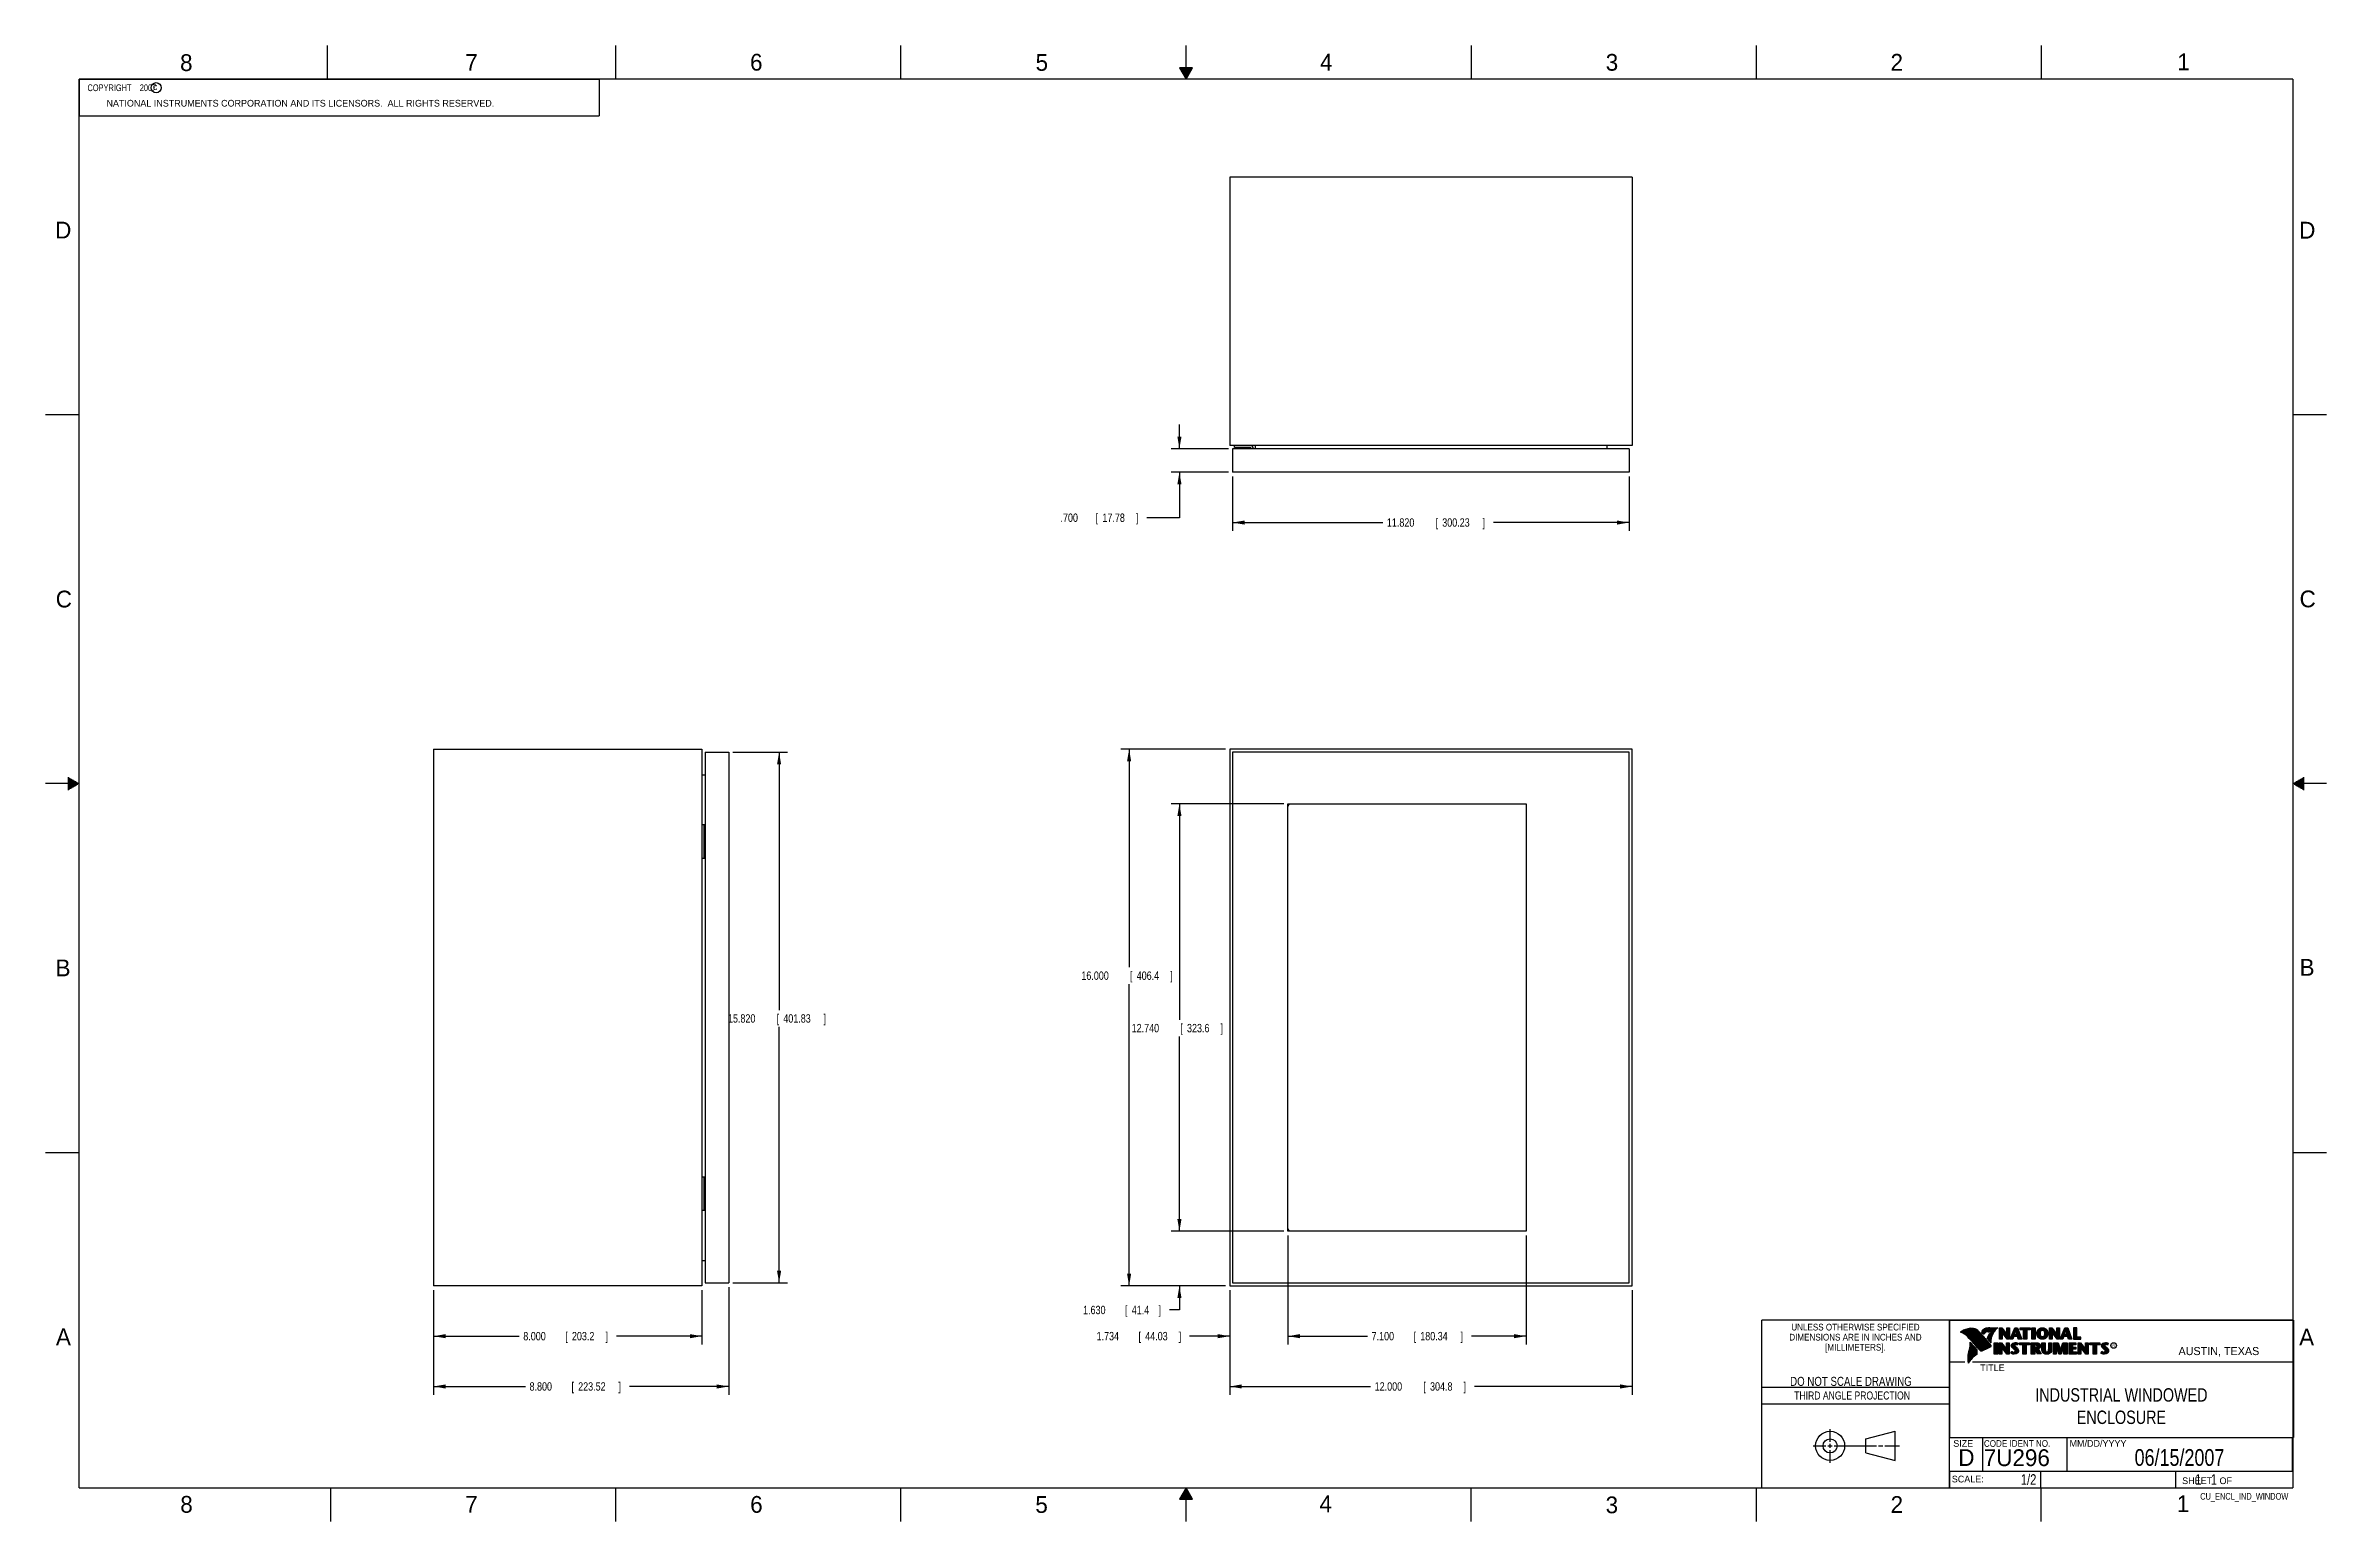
# Model space of a CAD drawing. Header units: inches. Extents: x 0 to 34, y 0 to 22.
import ezdxf
from ezdxf.enums import TextEntityAlignment as Align

# ---------------------------------------------------------------- set-up
doc = ezdxf.new("R2010")
doc.units = ezdxf.units.IN
doc.header["$LTSCALE"] = 1.87
doc.header["$MEASUREMENT"] = 0
doc.layers.get('0').update_dxf_attribs({"linetype": 'CONTINUOUS'})
doc.layers.add('DIMENSIONS', color=7, linetype='CONTINUOUS')
doc.styles.get("Standard").update_dxf_attribs({"font": 'txt', "width": 0.8})
doc.dimstyles.new('DIMSTYLE_1', dxfattribs={"dimtxt": 0.125, "dimasz": 0.18, "dimexe": 0.18, "dimexo": 0.0625, "dimgap": 0.09, "dimtad": 0, "dimtih": 1, "dimtoh": 1, "dimdec": 3, "dimlfac": 2, "dimzin": 4, "dimdsep": 46, "dimtxsty": 'STANDARD', "dimblk": '_FILLED', "dimblk1": '_FILLED', "dimblk2": '_FILLED', "dimcen": 0.09, "dimadec": 0, "dimazin": 0, "dimtp": 0.01, "dimtm": 0.01, "dimtfac": 1, "dimtdec": 3, "dimtofl": 0, "dimtmove": 0, "dimatfit": 3, "dimldrblk": '_FILLED', "dimfxl": 1, "dimtolj": 1, "dimtzin": 4, "dimarcsym": 0})

msp = doc.modelspace()

# ---------------------------------------------------------------- texts
at = {"color": 2, "linetype": 'CONTINUOUS'}
for s, height, p in [('8', 0.25, (2.00464, 21.62133)), ('7', 0.25, (6.25565, 21.62429)), ('6', 0.25, (10.50119, 21.62725)), ('5', 0.25, (14.75766, 21.62474)), ('4', 0.25, (18.99773, 21.6277)), ('3', 0.25, (23.25697, 21.62594)), ('2', 0.25, (27.50251, 21.62616)), ('1', 0.25, (31.77814, 21.63259)), ('NATIONAL INSTRUMENTS CORPORATION AND ITS LICENSORS.  ALL RIGHTS RESERVED.', 0.1, (0.90712, 21.09112)), ('c', 0.1, (1.59898, 21.33883)), ('D', 0.25, (0.14243, 19.125)), ('D', 0.25, (33.59469, 19.12364)), ('C', 0.25, (0.15083, 13.62462)), ('C', 0.25, (33.6004, 13.62673)), ('B', 0.25, (0.14837, 8.12572)), ('B', 0.25, (33.6006, 8.13454)), ('A', 0.25, (0.15407, 2.62607)), ('A', 0.25, (33.5939, 2.62275)), ('R', 0.04198, (30.80762, 2.59937)), ('AUSTIN, TEXAS', 0.12, (31.79573, 2.479)), ('TITLE', 0.1, (28.8397, 2.23972)), ('SIZE', 0.1, (28.43795, 1.11181)), ('MM/DD/YYYY', 0.1, (30.17212, 1.11211)), ('SCALE:', 0.1, (28.41638, 0.58064)), ('8', 0.25, (2.00741, 0.12911)), ('7', 0.25, (6.25527, 0.12866)), ('6', 0.25, (10.50327, 0.12843)), ('5', 0.25, (14.75404, 0.12622)), ('4', 0.25, (18.98838, 0.13692)), ('3', 0.25, (23.25553, 0.12104)), ('2', 0.25, (27.50353, 0.12628)), ('1', 0.25, (31.77062, 0.13897)), ('SHEET   OF', 0.1, (31.84991, 0.55572))]:
    msp.add_text(s, height=height, dxfattribs=at).set_placement(p)
for s, height, width, p in [('DIMENSIONS ARE IN INCHES AND', 0.1, 0.9, (26.97988, 2.69593)), ('UNLESS OTHERWISE SPECIFIED', 0.1, 0.9, (26.97988, 2.84593)), ('[MILLIMETERS].', 0.1, 0.9, (26.97988, 2.54593)), ('THIRD ANGLE PROJECTION', 0.12, 0.8, (26.9296, 1.81677))]:
    msp.add_text(s, height=height, dxfattribs=dict(at, width=width)).set_placement(p, align=Align.CENTER)
at = {"color": 7, "linetype": 'CONTINUOUS', "width": 0.8}
for s, height, p in [('DO NOT SCALE DRAWING', 0.135, (26.91267, 2.01989)), ('06/15/2007', 0.25, (31.81002, 0.82802))]:
    msp.add_text(s, height=height, dxfattribs=at).set_placement(p, align=Align.CENTER)
at = {"color": 7, "linetype": 'CONTINUOUS'}
for s, p in [('D  ', (28.51282, 0.82639)), ('7U296', (28.89285, 0.82447))]:
    msp.add_text(s, height=0.25, dxfattribs=at).set_placement(p)
at = {"color": 2, "linetype": 'CONTINUOUS', "width": 0.9}
msp.add_text('CODE IDENT NO.', height=0.1, dxfattribs=at).set_placement((28.89492, 1.11148))
at = {"color": 7, "linetype": 'CONTINUOUS', "width": 0.8}
msp.add_text('1/2', height=0.15625, dxfattribs=at).set_placement((29.67704, 0.54691), align=Align.RIGHT)
at = {"color": 2, "linetype": 'CONTINUOUS', "width": 0.8}
msp.add_text('CU_ENCL_IND_WINDOW', height=0.1, dxfattribs=at).set_placement((33.43277, 0.32355), align=Align.RIGHT)
at = {"color": 2, "linetype": 'CONTINUOUS', "insert": (0.56253, 21.42188), "char_height": 0.1, "width": 1.52, "attachment_point": 1}
msp.add_mtext('  COPYRIGHT    2007', dxfattribs=at)
at = {"color": 7, "linetype": 'CONTINUOUS'}
for s, insert, char_height, width, attachment_point in [('INDUSTRIAL WINDOWED\\PENCLOSURE', (30.9443, 1.98533), 0.2, 3.04, 2), ('     1   1', (31.81252, 0.70312), 0.15625, 1.25, 1)]:
    msp.add_mtext(s, dxfattribs=dict(at, insert=insert, char_height=char_height, width=width, attachment_point=attachment_point))

# ---------------------------------------------------------------- blocks, each defined once
blk = doc.blocks.new('_FILLED')
at = {"color": 0, "linetype": 'BYBLOCK'}
blk.add_solid([(0, 0), (-1, 0.17), (-1, -0.17)], dxfattribs=at)
blk = doc.blocks.new('*D0')
at = {"layer": 'DIMENSIONS', "color": 2, "linetype": 'CONTINUOUS'}
for p, q in [((5.784, 3.449), (5.784, 2.636)), ((9.784, 3.449), (9.784, 2.636)), ((5.784, 2.761), (7.059, 2.761)), ((9.784, 2.761), (8.509, 2.761))]:
    blk.add_line(p, q, dxfattribs=at)
at = {"layer": 'DIMENSIONS', "color": 2, "linetype": 'CONTINUOUS', "xscale": 0.18, "yscale": 0.18, "zscale": 0.18, "rotation": 180}
blk.add_blockref('_FILLED', (5.784, 2.761), dxfattribs=at)
at = {"layer": 'DIMENSIONS', "color": 2, "linetype": 'CONTINUOUS', "xscale": 0.18, "yscale": 0.18, "zscale": 0.18}
blk.add_blockref('_FILLED', (9.784, 2.761), dxfattribs=at)
at = {"layer": 'DIMENSIONS', "color": 2, "linetype": 'CONTINUOUS', "width": 0.8}
for s, p in [('8.000', (7.121, 2.699)), ('[', (7.746, 2.699)), ('203.2', (7.846, 2.699)), (']', (8.346, 2.699))]:
    blk.add_text(s, height=0.125, dxfattribs=at).set_placement(p)
blk = doc.blocks.new('*D1')
at = {"layer": 'DIMENSIONS', "color": 2, "linetype": 'CONTINUOUS'}
for p, q in [((5.784, 3.449), (5.784, 1.886)), ((10.184, 3.494), (10.184, 1.886)), ((5.784, 2.011), (7.152, 2.011)), ((10.184, 2.011), (8.702, 2.011))]:
    blk.add_line(p, q, dxfattribs=at)
at = {"layer": 'DIMENSIONS', "color": 2, "linetype": 'CONTINUOUS', "xscale": 0.18, "yscale": 0.18, "zscale": 0.18, "rotation": 180}
blk.add_blockref('_FILLED', (5.784, 2.011), dxfattribs=at)
at = {"layer": 'DIMENSIONS', "color": 2, "linetype": 'CONTINUOUS', "xscale": 0.18, "yscale": 0.18, "zscale": 0.18}
blk.add_blockref('_FILLED', (10.184, 2.011), dxfattribs=at)
at = {"layer": 'DIMENSIONS', "color": 2, "linetype": 'CONTINUOUS', "width": 0.8}
for s, p in [('8.800', (7.214, 1.949)), ('[', (7.839, 1.949)), ('223.52', (7.939, 1.949)), (']', (8.539, 1.949))]:
    blk.add_text(s, height=0.125, dxfattribs=at).set_placement(p)
blk = doc.blocks.new('*D2')
at = {"layer": 'DIMENSIONS', "color": 2, "linetype": 'CONTINUOUS'}
for p, q in [((10.247, 11.466), (11.059, 11.466)), ((10.934, 11.466), (10.934, 7.622)), ((10.934, 3.556), (10.934, 7.372)), ((10.247, 3.556), (11.059, 3.556))]:
    blk.add_line(p, q, dxfattribs=at)
at = {"layer": 'DIMENSIONS', "color": 2, "linetype": 'CONTINUOUS', "xscale": 0.18, "yscale": 0.18, "zscale": 0.18}
for p, rotation in [((10.934, 11.466), 90), ((10.934, 3.556), 270)]:
    blk.add_blockref('_FILLED', p, dxfattribs=dict(at, rotation=rotation))
at = {"layer": 'DIMENSIONS', "color": 2, "linetype": 'CONTINUOUS', "width": 0.8}
for s, p in [('15.820', (10.172, 7.435)), ('[', (10.897, 7.435)), ('401.83', (10.997, 7.435)), (']', (11.597, 7.435))]:
    blk.add_text(s, height=0.125, dxfattribs=at).set_placement(p)
blk = doc.blocks.new('*D3')
at = {"layer": 'DIMENSIONS', "color": 2, "linetype": 'CONTINUOUS'}
for p, q in [((17.652, 3.449), (17.652, 1.886)), ((23.652, 3.449), (23.652, 1.886)), ((17.652, 2.011), (19.751, 2.011)), ((23.652, 2.011), (21.301, 2.011))]:
    blk.add_line(p, q, dxfattribs=at)
at = {"layer": 'DIMENSIONS', "color": 2, "linetype": 'CONTINUOUS', "xscale": 0.18, "yscale": 0.18, "zscale": 0.18, "rotation": 180}
blk.add_blockref('_FILLED', (17.652, 2.011), dxfattribs=at)
at = {"layer": 'DIMENSIONS', "color": 2, "linetype": 'CONTINUOUS', "xscale": 0.18, "yscale": 0.18, "zscale": 0.18}
blk.add_blockref('_FILLED', (23.652, 2.011), dxfattribs=at)
at = {"layer": 'DIMENSIONS', "color": 2, "linetype": 'CONTINUOUS', "width": 0.8}
for s, p in [('12.000', (19.813, 1.949)), ('[', (20.538, 1.949)), ('304.8', (20.638, 1.949)), (']', (21.138, 1.949))]:
    blk.add_text(s, height=0.125, dxfattribs=at).set_placement(p)
blk = doc.blocks.new('*D4')
at = {"layer": 'DIMENSIONS', "color": 2, "linetype": 'CONTINUOUS'}
for p, q in [((18.519, 4.264), (18.519, 2.636)), ((22.069, 4.264), (22.069, 2.636)), ((18.519, 2.761), (19.704, 2.761)), ((22.069, 2.761), (21.254, 2.761))]:
    blk.add_line(p, q, dxfattribs=at)
at = {"layer": 'DIMENSIONS', "color": 2, "linetype": 'CONTINUOUS', "xscale": 0.18, "yscale": 0.18, "zscale": 0.18, "rotation": 180}
blk.add_blockref('_FILLED', (18.519, 2.761), dxfattribs=at)
at = {"layer": 'DIMENSIONS', "color": 2, "linetype": 'CONTINUOUS', "xscale": 0.18, "yscale": 0.18, "zscale": 0.18}
blk.add_blockref('_FILLED', (22.069, 2.761), dxfattribs=at)
at = {"layer": 'DIMENSIONS', "color": 2, "linetype": 'CONTINUOUS', "width": 0.8}
for s, p in [('7.100', (19.767, 2.699)), ('[', (20.392, 2.699)), ('180.34', (20.492, 2.699)), (']', (21.092, 2.699))]:
    blk.add_text(s, height=0.125, dxfattribs=at).set_placement(p)
blk = doc.blocks.new('*D5')
at = {"layer": 'DIMENSIONS', "color": 2, "linetype": 'CONTINUOUS'}
for p, q in [((17.59, 11.511), (16.027, 11.511)), ((16.152, 11.511), (16.152, 8.26)), ((16.152, 3.511), (16.152, 8.01)), ((17.59, 3.511), (16.027, 3.511))]:
    blk.add_line(p, q, dxfattribs=at)
at = {"layer": 'DIMENSIONS', "color": 2, "linetype": 'CONTINUOUS', "xscale": 0.18, "yscale": 0.18, "zscale": 0.18}
for p, rotation in [((16.152, 11.511), 90), ((16.152, 3.511), 270)]:
    blk.add_blockref('_FILLED', p, dxfattribs=dict(at, rotation=rotation))
at = {"layer": 'DIMENSIONS', "color": 2, "linetype": 'CONTINUOUS', "width": 0.8}
for s, p in [('16.000', (15.44, 8.073)), ('[', (16.165, 8.073)), ('406.4', (16.265, 8.073)), (']', (16.765, 8.073))]:
    blk.add_text(s, height=0.125, dxfattribs=at).set_placement(p)
blk = doc.blocks.new('*D6')
at = {"layer": 'DIMENSIONS', "color": 2, "linetype": 'CONTINUOUS'}
for p, q in [((18.457, 10.696), (16.777, 10.696)), ((16.902, 10.696), (16.902, 7.479)), ((16.902, 4.326), (16.902, 7.229)), ((18.457, 4.326), (16.777, 4.326))]:
    blk.add_line(p, q, dxfattribs=at)
at = {"layer": 'DIMENSIONS', "color": 2, "linetype": 'CONTINUOUS', "xscale": 0.18, "yscale": 0.18, "zscale": 0.18}
for p, rotation in [((16.902, 10.696), 90), ((16.902, 4.326), 270)]:
    blk.add_blockref('_FILLED', p, dxfattribs=dict(at, rotation=rotation))
at = {"layer": 'DIMENSIONS', "color": 2, "linetype": 'CONTINUOUS', "width": 0.8}
for s, p in [('12.740', (16.19, 7.291)), ('[', (16.915, 7.291)), ('323.6', (17.015, 7.291)), (']', (17.515, 7.291))]:
    blk.add_text(s, height=0.125, dxfattribs=at).set_placement(p)
blk = doc.blocks.new('*D7')
at = {"layer": 'DIMENSIONS', "color": 2, "linetype": 'CONTINUOUS'}
for p, q in [((17.694, 15.578), (17.694, 14.765)), ((23.604, 15.578), (23.604, 14.765)), ((17.694, 14.89), (19.932, 14.89)), ((23.604, 14.89), (21.582, 14.89))]:
    blk.add_line(p, q, dxfattribs=at)
at = {"layer": 'DIMENSIONS', "color": 2, "linetype": 'CONTINUOUS', "xscale": 0.18, "yscale": 0.18, "zscale": 0.18, "rotation": 180}
blk.add_blockref('_FILLED', (17.694, 14.89), dxfattribs=at)
at = {"layer": 'DIMENSIONS', "color": 2, "linetype": 'CONTINUOUS', "xscale": 0.18, "yscale": 0.18, "zscale": 0.18}
blk.add_blockref('_FILLED', (23.604, 14.89), dxfattribs=at)
at = {"layer": 'DIMENSIONS', "color": 2, "linetype": 'CONTINUOUS', "width": 0.8}
for s, p in [('11.820', (19.995, 14.828)), ('[', (20.72, 14.828)), ('300.23', (20.82, 14.828)), (']', (21.42, 14.828))]:
    blk.add_text(s, height=0.125, dxfattribs=at).set_placement(p)
blk = doc.blocks.new('*D8')
at = {"layer": 'DIMENSIONS', "color": 2, "linetype": 'CONTINUOUS'}
for p, q in [((16.902, 15.99), (16.902, 16.35)), ((17.632, 15.99), (16.777, 15.99)), ((17.632, 15.64), (16.777, 15.64)), ((16.902, 15.64), (16.902, 14.962)), ((16.902, 14.962), (16.416, 14.962))]:
    blk.add_line(p, q, dxfattribs=at)
at = {"layer": 'DIMENSIONS', "color": 2, "linetype": 'CONTINUOUS', "xscale": 0.18, "yscale": 0.18, "zscale": 0.18}
for p, rotation in [((16.902, 15.99), 270), ((16.902, 15.64), 90)]:
    blk.add_blockref('_FILLED', p, dxfattribs=dict(at, rotation=rotation))
at = {"layer": 'DIMENSIONS', "color": 2, "linetype": 'CONTINUOUS', "width": 0.8}
for s, p in [('.700', (15.129, 14.9)), ('[', (15.654, 14.9)), ('17.78', (15.754, 14.9)), (']', (16.254, 14.9))]:
    blk.add_text(s, height=0.125, dxfattribs=at).set_placement(p)
blk = doc.blocks.new('*D9')
at = {"layer": 'DIMENSIONS', "color": 2, "linetype": 'CONTINUOUS'}
for p, q in [((18.519, 4.264), (18.519, 2.636)), ((17.652, 3.449), (17.652, 2.636)), ((17.652, 2.761), (17.054, 2.761)), ((18.519, 2.761), (18.879, 2.761))]:
    blk.add_line(p, q, dxfattribs=at)
at = {"layer": 'DIMENSIONS', "color": 2, "linetype": 'CONTINUOUS', "xscale": 0.18, "yscale": 0.18, "zscale": 0.18}
blk.add_blockref('_FILLED', (17.652, 2.761), dxfattribs=at)
at = {"layer": 'DIMENSIONS', "color": 2, "linetype": 'CONTINUOUS', "xscale": 0.18, "yscale": 0.18, "zscale": 0.18, "rotation": 180}
blk.add_blockref('_FILLED', (18.519, 2.761), dxfattribs=at)
at = {"layer": 'DIMENSIONS', "color": 2, "linetype": 'CONTINUOUS', "width": 0.8}
for s, p in [('1.734', (15.667, 2.699)), ('[', (16.292, 2.699)), ('44.03', (16.392, 2.699)), (']', (16.892, 2.699))]:
    blk.add_text(s, height=0.125, dxfattribs=at).set_placement(p)
blk = doc.blocks.new('*D10')
at = {"layer": 'DIMENSIONS', "color": 2, "linetype": 'CONTINUOUS'}
for p, q in [((16.902, 4.326), (16.902, 4.686)), ((18.457, 4.326), (16.777, 4.326)), ((17.59, 3.511), (16.777, 3.511)), ((16.902, 3.511), (16.902, 3.152)), ((16.902, 3.152), (16.753, 3.152))]:
    blk.add_line(p, q, dxfattribs=at)
at = {"layer": 'DIMENSIONS', "color": 2, "linetype": 'CONTINUOUS', "xscale": 0.18, "yscale": 0.18, "zscale": 0.18}
for p, rotation in [((16.902, 4.326), 270), ((16.902, 3.511), 90)]:
    blk.add_blockref('_FILLED', p, dxfattribs=dict(at, rotation=rotation))
at = {"layer": 'DIMENSIONS', "color": 2, "linetype": 'CONTINUOUS', "width": 0.8}
for s, p in [('1.630', (15.466, 3.089)), ('[', (16.091, 3.089)), ('41.4', (16.191, 3.089)), (']', (16.591, 3.089))]:
    blk.add_text(s, height=0.125, dxfattribs=at).set_placement(p)

# ---------------------------------------------------------------- dimensions: what is measured, and where the dimension line sits
at = {"layer": 'DIMENSIONS', "color": 2, "linetype": 'CONTINUOUS'}
for base, p1, p2, picture, middle in [((16.9022, 15.99039), (17.6315, 15.64039), (17.6315, 15.99039), '*D8', (15.74136, 14.96221)), ((10.93429, 11.46627), (10.24679, 3.55627), (10.24679, 11.46627), '*D2', (10.93429, 7.49732)), ((16.1522, 11.51127), (17.5897, 3.51127), (17.5897, 11.51127), '*D5', (16.1522, 8.13548)), ((16.9022, 10.69627), (18.4565, 4.32627), (18.4565, 10.69627), '*D6', (16.9022, 7.35399)), ((16.9022, 4.32627), (17.5897, 3.51127), (18.4565, 4.32627), '*D10', (16.07805, 3.15158))]:
    dim = msp.add_linear_dim(base=base, p1=p1, p2=p2, angle=90, dimstyle='DIMSTYLE_1', dxfattribs=at)
    dim.commit()
    dim.dimension.update_dxf_attribs({"geometry": picture, "text_midpoint": middle, "dimtype": 160})
for base, p1, p2, picture, middle in [((23.604, 14.89039), (17.694, 15.57789), (23.604, 15.57789), '*D7', (20.75737, 14.89039)), ((18.519, 2.76127), (17.6522, 3.44877), (18.519, 4.26377), '*D9', (16.32947, 2.76127)), ((22.069, 2.76127), (18.519, 4.26377), (22.069, 4.26377), '*D4', (20.47924, 2.76127)), ((10.18429, 2.01127), (5.78429, 3.44877), (10.18429, 3.49377), '*D1', (7.92663, 2.01127)), ((9.78429, 2.76127), (5.78429, 3.44877), (9.78429, 3.44877), '*D0', (7.78365, 2.76127)), ((23.6522, 2.01127), (17.6522, 3.44877), (23.6522, 3.44877), '*D3', (20.52582, 2.01127))]:
    dim = msp.add_linear_dim(base=base, p1=p1, p2=p2, dimstyle='DIMSTYLE_1', dxfattribs=at)
    dim.commit()
    dim.dimension.update_dxf_attribs({"geometry": picture, "text_midpoint": middle, "dimtype": 160})

# ---------------------------------------------------------------- linework, layer by layer
at = {"color": 2, "linetype": 'CONTINUOUS'}
for p, q in [((4.20002, 21.5), (4.20002, 22)), ((8.50002, 21.5), (8.50002, 22)), ((12.75002, 21.5), (12.75002, 22)), ((17.00002, 21.5), (17.00002, 22)), ((21.25002, 22), (21.25002, 21.5)), ((25.50002, 22), (25.50002, 21.5)), ((29.75002, 22), (29.75002, 21.5)), ((0.50003, 21.5), (8.25003, 21.5)), ((0.50003, 21.5), (0.50003, 20.95313)), ((8.25003, 21.5), (8.25003, 20.95313)), ((16.90203, 21.66972), (17.00002, 21.5)), ((17.09801, 21.66972), (16.90203, 21.66972)), ((16.90764, 21.66), (17.0924, 21.66)), ((16.91342, 21.65), (17.08662, 21.65)), ((16.91919, 21.64), (17.08085, 21.64)), ((16.92496, 21.63), (17.07508, 21.63)), ((16.93074, 21.62), (17.0693, 21.62)), ((16.93651, 21.61), (17.06353, 21.61)), ((16.94229, 21.6), (17.05776, 21.6)), ((16.94806, 21.59), (17.05198, 21.59)), ((16.95383, 21.58), (17.04621, 21.58)), ((16.95961, 21.57), (17.04044, 21.57)), ((16.96538, 21.56), (17.03466, 21.56)), ((16.97115, 21.55), (17.02889, 21.55)), ((16.97693, 21.54), (17.02311, 21.54)), ((16.9827, 21.53), (17.01734, 21.53)), ((16.98847, 21.52), (17.01157, 21.52)), ((16.99425, 21.51), (17.00579, 21.51)), ((17.00002, 21.5), (17.09801, 21.66972)), ((0.50003, 20.95313), (8.25003, 20.95313)), ((0.00002, 16.5), (0.50002, 16.5)), ((33.50002, 16.5), (34.00002, 16.5)), ((0.5, 11), (0, 11)), ((0.33028, 11.09), (0.34412, 11.09)), ((0.33028, 11.08), (0.36144, 11.08)), ((0.33028, 11.07), (0.37876, 11.07)), ((0.33028, 11.06), (0.39608, 11.06)), ((0.33028, 11.05), (0.4134, 11.05)), ((0.33028, 11.04), (0.43072, 11.04)), ((0.33028, 11.03), (0.44804, 11.03)), ((0.33028, 11.02), (0.46536, 11.02)), ((0.33028, 11.01), (0.48268, 11.01)), ((0.33028, 10.99), (0.48268, 10.99)), ((0.33028, 10.98), (0.46536, 10.98)), ((0.33028, 10.97), (0.44804, 10.97)), ((0.33028, 10.96), (0.43072, 10.96)), ((0.33028, 10.95), (0.4134, 10.95)), ((0.33028, 10.94), (0.39608, 10.94)), ((0.33028, 10.93), (0.37876, 10.93)), ((0.33028, 10.92), (0.36144, 10.92)), ((0.33028, 10.91), (0.34412, 10.91)), ((34.00002, 11), (33.50002, 11)), ((33.51734, 11.01), (33.66974, 11.01)), ((33.51734, 10.99), (33.66974, 10.99)), ((33.53466, 11.02), (33.66974, 11.02)), ((33.53466, 10.98), (33.66974, 10.98)), ((33.55198, 11.03), (33.66974, 11.03)), ((33.55198, 10.97), (33.66974, 10.97)), ((33.5693, 11.04), (33.66974, 11.04)), ((33.5693, 10.96), (33.66974, 10.96)), ((33.58662, 11.05), (33.66974, 11.05)), ((33.58662, 10.95), (33.66974, 10.95)), ((33.60394, 11.06), (33.66974, 11.06)), ((33.60394, 10.94), (33.66974, 10.94)), ((33.62126, 11.07), (33.66974, 11.07)), ((33.62126, 10.93), (33.66974, 10.93)), ((33.63858, 11.08), (33.66974, 11.08)), ((33.63858, 10.92), (33.66974, 10.92)), ((33.65591, 11.09), (33.66974, 11.09)), ((33.65591, 10.91), (33.66974, 10.91)), ((0.00002, 5.5), (0.50002, 5.5)), ((33.50002, 5.5), (34.00002, 5.5)), ((28.3793, 3.00033), (33.5093, 3.00033)), ((28.3793, 3.00033), (28.3793, 1.25033)), ((28.55604, 2.82173), (28.55604, 2.8246)), ((28.5629, 2.81928), (28.5629, 2.82905)), ((28.56976, 2.8166), (28.56976, 2.8333)), ((28.57663, 2.81368), (28.57663, 2.83737)), ((28.58349, 2.81051), (28.58349, 2.84124)), ((28.59036, 2.80709), (28.59036, 2.84487)), ((28.59722, 2.8034), (28.59722, 2.84793)), ((28.60408, 2.79942), (28.60408, 2.8508)), ((28.61095, 2.79515), (28.61095, 2.8535)), ((28.61781, 2.79056), (28.61781, 2.85603)), ((28.62468, 2.78564), (28.62468, 2.85839)), ((28.63154, 2.78035), (28.63154, 2.86058)), ((28.6384, 2.77466), (28.6384, 2.86262)), ((28.64527, 2.76854), (28.64527, 2.8645)), ((28.65213, 2.76195), (28.65213, 2.86622)), ((28.659, 2.75482), (28.659, 2.86787)), ((28.66586, 2.74736), (28.66586, 2.8695)), ((28.67273, 2.73985), (28.67273, 2.87083)), ((28.67959, 2.73228), (28.67959, 2.87189)), ((28.68645, 2.72465), (28.68645, 2.87266)), ((28.69332, 2.71697), (28.69332, 2.87316)), ((28.70018, 2.70922), (28.70018, 2.87339)), ((28.70705, 2.70142), (28.70705, 2.87335)), ((28.71391, 2.69355), (28.71391, 2.87303)), ((28.72077, 2.68563), (28.72077, 2.87244)), ((28.72764, 2.67764), (28.72764, 2.87158)), ((28.7345, 2.66959), (28.7345, 2.87043)), ((28.74137, 2.66148), (28.74137, 2.86903)), ((28.74823, 2.65331), (28.74823, 2.8677)), ((28.75509, 2.6452), (28.75509, 2.86595)), ((28.76196, 2.63718), (28.76196, 2.86376)), ((28.76882, 2.62925), (28.76882, 2.86112)), ((28.77569, 2.62142), (28.77569, 2.85799)), ((28.78255, 2.61368), (28.78255, 2.85432)), ((28.78941, 2.60602), (28.78941, 2.85007)), ((28.79628, 2.59845), (28.79628, 2.84514)), ((28.80314, 2.59097), (28.80314, 2.83944)), ((28.81001, 2.58357), (28.81001, 2.83281)), ((28.81687, 2.57625), (28.81687, 2.82529)), ((28.82373, 2.56901), (28.82373, 2.81811)), ((28.8306, 2.56184), (28.8306, 2.81093)), ((28.83746, 2.55564), (28.83746, 2.80372)), ((28.84433, 2.55048), (28.84433, 2.7965)), ((28.85119, 2.54719), (28.85119, 2.78927)), ((28.85806, 2.54661), (28.85806, 2.78203)), ((28.88646, 2.79196), (28.8631, 2.81941)), ((28.86492, 2.54831), (28.86492, 2.77477)), ((28.88775, 2.79789), (28.86815, 2.82092)), ((28.87178, 2.81666), (28.87178, 2.83429)), ((28.87178, 2.55125), (28.87178, 2.7675)), ((28.87865, 2.80859), (28.87865, 2.84641)), ((28.87865, 2.55408), (28.87865, 2.76022)), ((28.88551, 2.80052), (28.88551, 2.85403)), ((28.88551, 2.55695), (28.88551, 2.75232)), ((28.89238, 2.80029), (28.89238, 2.85939)), ((28.89238, 2.55988), (28.89238, 2.74401)), ((28.89924, 2.80443), (28.89924, 2.8634)), ((28.89924, 2.56285), (28.89924, 2.73569)), ((28.9061, 2.80937), (28.9061, 2.86678)), ((28.9061, 2.56587), (28.9061, 2.72737)), ((28.91297, 2.81526), (28.91297, 2.86958)), ((28.91983, 2.82233), (28.91983, 2.87186)), ((28.9267, 2.82751), (28.9267, 2.87365)), ((28.93356, 2.83107), (28.93356, 2.87497)), ((28.94042, 2.83347), (28.94042, 2.87592)), ((28.96205, 2.70479), (28.94381, 2.7257)), ((28.94729, 2.83398), (28.94729, 2.8769)), ((28.96574, 2.7079), (28.94956, 2.72645)), ((28.95415, 2.8327), (28.95415, 2.87776)), ((28.95415, 2.72119), (28.95415, 2.73617)), ((28.96102, 2.83056), (28.96102, 2.87851)), ((28.96102, 2.71332), (28.96102, 2.75195)), ((28.96788, 2.82919), (28.96788, 2.87913)), ((28.96788, 2.70528), (28.96788, 2.76986)), ((28.97474, 2.82849), (28.97474, 2.87964)), ((28.97474, 2.69704), (28.97474, 2.78234)), ((28.98161, 2.82803), (28.98161, 2.88003)), ((28.98161, 2.68904), (28.98161, 2.78895)), ((28.98439, 2.88498), (29.10087, 2.88676)), ((28.98452, 2.88016), (29.08817, 2.88174)), ((28.98847, 2.82775), (28.98847, 2.88022)), ((28.98847, 2.68128), (28.98847, 2.79209)), ((28.99534, 2.82759), (28.99534, 2.88032)), ((28.99534, 2.69984), (28.99534, 2.79388)), ((29.0022, 2.82627), (29.0022, 2.88043)), ((29.0022, 2.74479), (29.0022, 2.79498)), ((29.00907, 2.82196), (29.00907, 2.88053)), ((29.00907, 2.76422), (29.00907, 2.79541)), ((29.01593, 2.7805), (29.01593, 2.88064)), ((29.02279, 2.79469), (29.02279, 2.88074)), ((29.02966, 2.80734), (29.02966, 2.88085)), ((29.03652, 2.81879), (29.03652, 2.88095)), ((29.04339, 2.82926), (29.04339, 2.88106)), ((29.05025, 2.83892), (29.05025, 2.88116)), ((29.05711, 2.84788), (29.05711, 2.88127)), ((29.06398, 2.85624), (29.06398, 2.88137)), ((29.07084, 2.86405), (29.07084, 2.88148)), ((29.07771, 2.87139), (29.07771, 2.88158)), ((29.12563, 2.88524), (29.16244, 2.88524)), ((29.12563, 2.71662), (29.12563, 2.88524)), ((29.13051, 2.88035), (29.16002, 2.88035)), ((29.13051, 2.7215), (29.13051, 2.88035)), ((29.16042, 2.7215), (29.13051, 2.7215)), ((29.13948, 2.7215), (29.13948, 2.88035)), ((29.1462, 2.7215), (29.1462, 2.88035)), ((29.15291, 2.7215), (29.15291, 2.88035)), ((29.16042, 2.82993), (29.15962, 2.88035)), ((29.16002, 2.88035), (29.24023, 2.77463)), ((29.24383, 2.7215), (29.16042, 2.82993)), ((29.16042, 2.82993), (29.16042, 2.7215)), ((29.16244, 2.88524), (29.23535, 2.78914)), ((29.24143, 2.71662), (29.1653, 2.81558)), ((29.1653, 2.81558), (29.1653, 2.71662)), ((29.16633, 2.82225), (29.16633, 2.87204)), ((29.17304, 2.81352), (29.17304, 2.86319)), ((29.17975, 2.8048), (29.17975, 2.85434)), ((29.18647, 2.79607), (29.18647, 2.8455)), ((29.19318, 2.78735), (29.19318, 2.83665)), ((29.19989, 2.77862), (29.19989, 2.82781)), ((29.2066, 2.7699), (29.2066, 2.81896)), ((29.21331, 2.76118), (29.21331, 2.81011)), ((29.22002, 2.75245), (29.22002, 2.80127)), ((29.22674, 2.74373), (29.22674, 2.79242)), ((29.23345, 2.735), (29.23345, 2.78358)), ((29.23535, 2.88524), (29.27538, 2.88524)), ((29.23535, 2.78914), (29.23535, 2.88524)), ((29.24016, 2.72628), (29.24023, 2.77463)), ((29.24023, 2.88035), (29.2705, 2.88035)), ((29.24023, 2.77463), (29.24023, 2.88035)), ((29.2705, 2.7215), (29.24383, 2.7215)), ((29.24687, 2.7215), (29.24687, 2.88035)), ((29.25358, 2.7215), (29.25358, 2.88035)), ((29.26029, 2.7215), (29.26029, 2.88035)), ((29.267, 2.7215), (29.267, 2.88035)), ((29.2705, 2.88035), (29.2705, 2.7215)), ((29.27538, 2.88524), (29.27538, 2.71662)), ((29.28531, 2.71669), (29.35415, 2.88513)), ((29.29258, 2.72157), (29.35742, 2.88025)), ((29.32188, 2.72157), (29.29258, 2.72157)), ((29.30056, 2.72157), (29.30056, 2.74111)), ((29.30727, 2.72157), (29.30727, 2.75753)), ((29.31399, 2.72157), (29.31399, 2.77395)), ((29.3207, 2.72157), (29.3207, 2.79038)), ((29.33806, 2.7618), (29.32188, 2.72157)), ((29.34136, 2.75692), (29.32518, 2.71669)), ((29.32741, 2.73531), (29.32741, 2.8068)), ((29.33412, 2.75201), (29.33412, 2.82322)), ((29.39677, 2.7618), (29.33806, 2.7618)), ((29.34083, 2.7618), (29.34083, 2.83965)), ((29.39327, 2.75692), (29.34136, 2.75692)), ((29.3434, 2.77874), (29.36501, 2.84865)), ((29.39182, 2.77874), (29.3434, 2.77874)), ((29.34754, 2.79214), (29.34754, 2.85607)), ((29.34754, 2.7618), (29.34754, 2.77874)), ((29.35002, 2.78362), (29.36861, 2.84377)), ((29.38543, 2.78362), (29.35002, 2.78362)), ((29.35415, 2.88513), (29.39665, 2.88513)), ((29.35426, 2.81386), (29.35426, 2.87249)), ((29.35426, 2.7618), (29.35426, 2.77874)), ((29.35742, 2.88025), (29.39328, 2.88025)), ((29.36097, 2.83558), (29.36097, 2.88025)), ((29.36097, 2.7618), (29.36097, 2.77874)), ((29.36501, 2.84865), (29.37281, 2.84865)), ((29.36768, 2.84865), (29.36768, 2.88025)), ((29.36768, 2.7618), (29.36768, 2.77874)), ((29.36861, 2.84377), (29.36908, 2.84377)), ((29.36908, 2.84377), (29.38543, 2.78362)), ((29.37281, 2.84865), (29.39182, 2.77874)), ((29.37439, 2.84282), (29.37439, 2.88025)), ((29.37439, 2.7618), (29.37439, 2.77874)), ((29.3811, 2.81815), (29.3811, 2.88025)), ((29.3811, 2.7618), (29.3811, 2.77874)), ((29.38781, 2.79347), (29.38781, 2.88025)), ((29.38781, 2.7618), (29.38781, 2.77874)), ((29.40681, 2.71669), (29.39327, 2.75692)), ((29.39328, 2.88025), (29.45352, 2.72157)), ((29.39453, 2.7618), (29.39453, 2.87698)), ((29.39665, 2.88513), (29.4606, 2.71669)), ((29.41032, 2.72157), (29.39677, 2.7618)), ((29.40124, 2.74854), (29.40124, 2.8593)), ((29.40795, 2.7286), (29.40795, 2.84162)), ((29.45352, 2.72157), (29.41032, 2.72157)), ((29.41466, 2.72157), (29.41466, 2.82394)), ((29.42137, 2.72157), (29.42137, 2.80626)), ((29.42808, 2.72157), (29.42808, 2.78858)), ((29.4348, 2.72157), (29.4348, 2.7709)), ((29.43568, 2.88513), (29.584, 2.88513)), ((29.43568, 2.85371), (29.43568, 2.88513)), ((29.48432, 2.85371), (29.43568, 2.85371)), ((29.44056, 2.88025), (29.57912, 2.88025)), ((29.44056, 2.85859), (29.44056, 2.88025)), ((29.4892, 2.85859), (29.44056, 2.85859)), ((29.44151, 2.72157), (29.44151, 2.75322)), ((29.44822, 2.85859), (29.44822, 2.88025)), ((29.44822, 2.72157), (29.44822, 2.73554)), ((29.45493, 2.85859), (29.45493, 2.88025)), ((29.46164, 2.85859), (29.46164, 2.88025)), ((29.46835, 2.85859), (29.46835, 2.88025)), ((29.47507, 2.85859), (29.47507, 2.88025)), ((29.48178, 2.85859), (29.48178, 2.88025)), ((29.48432, 2.71669), (29.48432, 2.85371)), ((29.4892, 2.85859), (29.48849, 2.88025)), ((29.4892, 2.72157), (29.4892, 2.85859)), ((29.53048, 2.72157), (29.4892, 2.72157)), ((29.4952, 2.72157), (29.4952, 2.88025)), ((29.50191, 2.72157), (29.50191, 2.88025)), ((29.50862, 2.72157), (29.50862, 2.88025)), ((29.51533, 2.72157), (29.51533, 2.88025)), ((29.52205, 2.72157), (29.52205, 2.88025)), ((29.53048, 2.85859), (29.52876, 2.88025)), ((29.57912, 2.85859), (29.53048, 2.85859)), ((29.53048, 2.85859), (29.53048, 2.72157)), ((29.584, 2.85371), (29.53536, 2.85371)), ((29.53536, 2.85371), (29.53536, 2.71669)), ((29.53547, 2.85859), (29.53547, 2.88025)), ((29.54218, 2.85859), (29.54218, 2.88025)), ((29.54889, 2.85859), (29.54889, 2.88025)), ((29.5556, 2.85859), (29.5556, 2.88025)), ((29.56232, 2.85859), (29.56232, 2.88025)), ((29.56903, 2.85859), (29.56903, 2.88025)), ((29.57574, 2.85859), (29.57574, 2.88025)), ((29.57912, 2.88025), (29.57912, 2.85859)), ((29.584, 2.88513), (29.584, 2.85371)), ((29.60991, 2.88513), (29.66069, 2.88513)), ((29.60991, 2.71669), (29.60991, 2.88513)), ((29.61479, 2.88025), (29.65581, 2.88025)), ((29.61479, 2.72157), (29.61479, 2.88025)), ((29.65581, 2.72157), (29.61479, 2.72157)), ((29.62272, 2.72157), (29.62272, 2.88025)), ((29.62943, 2.72157), (29.62943, 2.88025)), ((29.63614, 2.72157), (29.63614, 2.88025)), ((29.64286, 2.72157), (29.64286, 2.88025)), ((29.64957, 2.72157), (29.64957, 2.88025)), ((29.65581, 2.88025), (29.65581, 2.72157)), ((29.66069, 2.88513), (29.66069, 2.71669)), ((29.68436, 2.80249), (29.68441, 2.80603)), ((29.68445, 2.79892), (29.68436, 2.80249)), ((29.68441, 2.80603), (29.68457, 2.80955)), ((29.68465, 2.79535), (29.68445, 2.79892)), ((29.68457, 2.80955), (29.68487, 2.81303)), ((29.68498, 2.79178), (29.68465, 2.79535)), ((29.68487, 2.81303), (29.68528, 2.81646)), ((29.68542, 2.78823), (29.68498, 2.79178)), ((29.68528, 2.81646), (29.68582, 2.81985)), ((29.68598, 2.7847), (29.68542, 2.78823)), ((29.68582, 2.81985), (29.68647, 2.82317)), ((29.68665, 2.78121), (29.68598, 2.7847)), ((29.68647, 2.82317), (29.68725, 2.82642)), ((29.68742, 2.77778), (29.68665, 2.78121)), ((29.68725, 2.82642), (29.68814, 2.82959)), ((29.6883, 2.77441), (29.68742, 2.77778)), ((29.68814, 2.82959), (29.68915, 2.83268)), ((29.68928, 2.77111), (29.6883, 2.77441)), ((29.68915, 2.83268), (29.69027, 2.83569)), ((29.68925, 2.80251), (29.68929, 2.80588)), ((29.68932, 2.79912), (29.68925, 2.80251)), ((29.69036, 2.76789), (29.68928, 2.77111)), ((29.68929, 2.80588), (29.68945, 2.80923)), ((29.68952, 2.79571), (29.68932, 2.79912)), ((29.68945, 2.80923), (29.68972, 2.81253)), ((29.68983, 2.7923), (29.68952, 2.79571)), ((29.68972, 2.81253), (29.69012, 2.81579)), ((29.69026, 2.78891), (29.68983, 2.7923)), ((29.69012, 2.81579), (29.69062, 2.81899)), ((29.69079, 2.78554), (29.69026, 2.78891)), ((29.69027, 2.83569), (29.69151, 2.83863)), ((29.69155, 2.76475), (29.69036, 2.76789)), ((29.69062, 2.81899), (29.69124, 2.82213)), ((29.69142, 2.78221), (29.69079, 2.78554)), ((29.69124, 2.82213), (29.69197, 2.82519)), ((29.69216, 2.77893), (29.69142, 2.78221)), ((29.69151, 2.83863), (29.69288, 2.84149)), ((29.69283, 2.76168), (29.69155, 2.76475)), ((29.69197, 2.82519), (29.69281, 2.82817)), ((29.693, 2.77572), (29.69216, 2.77893)), ((29.69281, 2.82817), (29.69375, 2.83107)), ((29.69423, 2.7587), (29.69283, 2.76168)), ((29.69288, 2.84149), (29.69436, 2.84429)), ((29.69393, 2.77259), (29.693, 2.77572)), ((29.69375, 2.83107), (29.69481, 2.83388)), ((29.69496, 2.76953), (29.69393, 2.77259)), ((29.69572, 2.75579), (29.69423, 2.7587)), ((29.69436, 2.84429), (29.69595, 2.84702)), ((29.69481, 2.83388), (29.69597, 2.83663)), ((29.69496, 2.76953), (29.69481, 2.83388)), ((29.69608, 2.76655), (29.69496, 2.76953)), ((29.69732, 2.75296), (29.69572, 2.75579)), ((29.69595, 2.84702), (29.69767, 2.84971)), ((29.69597, 2.83663), (29.69724, 2.8393)), ((29.6973, 2.76366), (29.69608, 2.76655)), ((29.69724, 2.8393), (29.69862, 2.84191)), ((29.69861, 2.76084), (29.6973, 2.76366)), ((29.69903, 2.75021), (29.69732, 2.75296)), ((29.69767, 2.84971), (29.69951, 2.85234)), ((29.70002, 2.75811), (29.69861, 2.76084)), ((29.69862, 2.84191), (29.70012, 2.84447)), ((29.70084, 2.74754), (29.69903, 2.75021)), ((29.69951, 2.85234), (29.70147, 2.85492)), ((29.70152, 2.75545), (29.70002, 2.75811)), ((29.70012, 2.84447), (29.70173, 2.84699)), ((29.70275, 2.74496), (29.70084, 2.74754)), ((29.70147, 2.85492), (29.70354, 2.85744)), ((29.70152, 2.75545), (29.70173, 2.84699)), ((29.70312, 2.75287), (29.70152, 2.75545)), ((29.70173, 2.84699), (29.70346, 2.84946)), ((29.70477, 2.74247), (29.70275, 2.74496)), ((29.70482, 2.75037), (29.70312, 2.75287)), ((29.70346, 2.84946), (29.70531, 2.85189)), ((29.70354, 2.85744), (29.70572, 2.85991)), ((29.70688, 2.74006), (29.70477, 2.74247)), ((29.70662, 2.74795), (29.70482, 2.75037)), ((29.70531, 2.85189), (29.70726, 2.85428)), ((29.70572, 2.85991), (29.70799, 2.86229)), ((29.7085, 2.74561), (29.70662, 2.74795)), ((29.70908, 2.73775), (29.70688, 2.74006)), ((29.70726, 2.85428), (29.70932, 2.85661)), ((29.70799, 2.86229), (29.71034, 2.86459)), ((29.7085, 2.74561), (29.70932, 2.85661)), ((29.71048, 2.74336), (29.7085, 2.74561)), ((29.71138, 2.73553), (29.70908, 2.73775)), ((29.70932, 2.85661), (29.71146, 2.85887)), ((29.71034, 2.86459), (29.71276, 2.8668)), ((29.71255, 2.74119), (29.71048, 2.74336)), ((29.71376, 2.73342), (29.71138, 2.73553)), ((29.71146, 2.85887), (29.71368, 2.86104)), ((29.7147, 2.73911), (29.71255, 2.74119)), ((29.71276, 2.8668), (29.71525, 2.86889)), ((29.71368, 2.86104), (29.71597, 2.86312)), ((29.71623, 2.7314), (29.71376, 2.73342)), ((29.7147, 2.73911), (29.71597, 2.86312)), ((29.71693, 2.73713), (29.7147, 2.73911)), ((29.71525, 2.86889), (29.71779, 2.87087)), ((29.71597, 2.86312), (29.71832, 2.8651)), ((29.71878, 2.7295), (29.71623, 2.7314)), ((29.71923, 2.73525), (29.71693, 2.73713)), ((29.71779, 2.87087), (29.72038, 2.87273)), ((29.71832, 2.8651), (29.72071, 2.86696)), ((29.72141, 2.7277), (29.71878, 2.7295)), ((29.72162, 2.73347), (29.71923, 2.73525)), ((29.72038, 2.87273), (29.72302, 2.87446)), ((29.72071, 2.86696), (29.72314, 2.8687)), ((29.72413, 2.72601), (29.72141, 2.7277)), ((29.72162, 2.73347), (29.72314, 2.8687)), ((29.72407, 2.73179), (29.72162, 2.73347)), ((29.72302, 2.87446), (29.72572, 2.87608)), ((29.72314, 2.8687), (29.72562, 2.87033)), ((29.7266, 2.73022), (29.72407, 2.73179)), ((29.72694, 2.72444), (29.72413, 2.72601)), ((29.72562, 2.87033), (29.72814, 2.87183)), ((29.72572, 2.87608), (29.72847, 2.87757)), ((29.72922, 2.72876), (29.7266, 2.73022)), ((29.72985, 2.72299), (29.72694, 2.72444)), ((29.72814, 2.87183), (29.73071, 2.87323)), ((29.72922, 2.72876), (29.72814, 2.87183)), ((29.72847, 2.87757), (29.73129, 2.87895)), ((29.73193, 2.72741), (29.72922, 2.72876)), ((29.73286, 2.72166), (29.72985, 2.72299)), ((29.73071, 2.87323), (29.73334, 2.87452)), ((29.73129, 2.87895), (29.73418, 2.88021)), ((29.73129, 2.80222), (29.73132, 2.80454)), ((29.73132, 2.79988), (29.73129, 2.80222)), ((29.73132, 2.80454), (29.73138, 2.80684)), ((29.73138, 2.79754), (29.73132, 2.79988)), ((29.73138, 2.80684), (29.73148, 2.80911)), ((29.73148, 2.79521), (29.73138, 2.79754)), ((29.73148, 2.80911), (29.73162, 2.81134)), ((29.73162, 2.79289), (29.73148, 2.79521)), ((29.73162, 2.81134), (29.73179, 2.81353)), ((29.73181, 2.79059), (29.73162, 2.79289)), ((29.73179, 2.81353), (29.73201, 2.81568)), ((29.73203, 2.78833), (29.73181, 2.79059)), ((29.73473, 2.72618), (29.73193, 2.72741)), ((29.73201, 2.81568), (29.73225, 2.81777)), ((29.73229, 2.7861), (29.73203, 2.78833)), ((29.73225, 2.81777), (29.73253, 2.81981)), ((29.73259, 2.78393), (29.73229, 2.7861)), ((29.73253, 2.81981), (29.73285, 2.82178)), ((29.73293, 2.78181), (29.73259, 2.78393)), ((29.73285, 2.82178), (29.7332, 2.82369)), ((29.73598, 2.72046), (29.73286, 2.72166)), ((29.7333, 2.77976), (29.73293, 2.78181)), ((29.7332, 2.82369), (29.73359, 2.82556)), ((29.73372, 2.77776), (29.7333, 2.77976)), ((29.73334, 2.87452), (29.73604, 2.8757)), ((29.73359, 2.82556), (29.73402, 2.82737)), ((29.73417, 2.77581), (29.73372, 2.77776)), ((29.73402, 2.82737), (29.7345, 2.82915)), ((29.73467, 2.77392), (29.73417, 2.77581)), ((29.73418, 2.88021), (29.73713, 2.88136)), ((29.7345, 2.82915), (29.73502, 2.83089)), ((29.73521, 2.77208), (29.73467, 2.77392)), ((29.73473, 2.72618), (29.73513, 2.77233)), ((29.73763, 2.72505), (29.73473, 2.72618)), ((29.73502, 2.83089), (29.73559, 2.83259)), ((29.73578, 2.77029), (29.73521, 2.77208)), ((29.73559, 2.83259), (29.73621, 2.83426)), ((29.73566, 2.8328), (29.73604, 2.8757)), ((29.7364, 2.76856), (29.73578, 2.77029)), ((29.7392, 2.71938), (29.73598, 2.72046)), ((29.73604, 2.8757), (29.73881, 2.87678)), ((29.73618, 2.80222), (29.7362, 2.80445)), ((29.7362, 2.79997), (29.73618, 2.80222)), ((29.7362, 2.80445), (29.73626, 2.80666)), ((29.73626, 2.79771), (29.7362, 2.79997)), ((29.73621, 2.83426), (29.73687, 2.83591)), ((29.73626, 2.80666), (29.73635, 2.80885)), ((29.73636, 2.79546), (29.73626, 2.79771)), ((29.73635, 2.80885), (29.73649, 2.81099)), ((29.73649, 2.79323), (29.73636, 2.79546)), ((29.73706, 2.76686), (29.7364, 2.76856)), ((29.73649, 2.81099), (29.73666, 2.8131)), ((29.73667, 2.79102), (29.73649, 2.79323)), ((29.73666, 2.8131), (29.73686, 2.81515)), ((29.73688, 2.78885), (29.73667, 2.79102)), ((29.73686, 2.81515), (29.73709, 2.81715)), ((29.73687, 2.83591), (29.7376, 2.83754)), ((29.73713, 2.78672), (29.73688, 2.78885)), ((29.73777, 2.76521), (29.73706, 2.76686)), ((29.73709, 2.81715), (29.73736, 2.81908)), ((29.73713, 2.88136), (29.74017, 2.88241)), ((29.73742, 2.78465), (29.73713, 2.78672)), ((29.73736, 2.81908), (29.73766, 2.82095)), ((29.73774, 2.78264), (29.73742, 2.78465)), ((29.7376, 2.83754), (29.73837, 2.83913)), ((29.74064, 2.72405), (29.73763, 2.72505)), ((29.73766, 2.82095), (29.73799, 2.82275)), ((29.73809, 2.78069), (29.73774, 2.78264)), ((29.73852, 2.7636), (29.73777, 2.76521)), ((29.73799, 2.82275), (29.73836, 2.82449)), ((29.73849, 2.77881), (29.73809, 2.78069)), ((29.73836, 2.82449), (29.73876, 2.82618)), ((29.73837, 2.83913), (29.7392, 2.84068)), ((29.73891, 2.77699), (29.73849, 2.77881)), ((29.73933, 2.76203), (29.73852, 2.7636)), ((29.73876, 2.82618), (29.7392, 2.82782)), ((29.73881, 2.87678), (29.74166, 2.87776)), ((29.73937, 2.77522), (29.73891, 2.77699)), ((29.7392, 2.84068), (29.74009, 2.84219)), ((29.7392, 2.82782), (29.73967, 2.82941)), ((29.7402, 2.76051), (29.73933, 2.76203)), ((29.73987, 2.77352), (29.73937, 2.77522)), ((29.73967, 2.82941), (29.7402, 2.83097)), ((29.74041, 2.77186), (29.73987, 2.77352)), ((29.74009, 2.84219), (29.74103, 2.84366)), ((29.74017, 2.88241), (29.74328, 2.88334)), ((29.7402, 2.83097), (29.74076, 2.8325)), ((29.74112, 2.75904), (29.7402, 2.76051)), ((29.74097, 2.77026), (29.74041, 2.77186)), ((29.74376, 2.72316), (29.74064, 2.72405)), ((29.74076, 2.8325), (29.74137, 2.834)), ((29.74158, 2.76871), (29.74097, 2.77026)), ((29.74103, 2.84366), (29.74204, 2.84507)), ((29.74211, 2.75762), (29.74112, 2.75904)), ((29.74137, 2.834), (29.74202, 2.83548)), ((29.74222, 2.76721), (29.74158, 2.76871)), ((29.74166, 2.87776), (29.7446, 2.87864)), ((29.74206, 2.84509), (29.74166, 2.87776)), ((29.74202, 2.83548), (29.74272, 2.83691)), ((29.74204, 2.84507), (29.74311, 2.84642)), ((29.74316, 2.75625), (29.74211, 2.75762)), ((29.7429, 2.76576), (29.74222, 2.76721)), ((29.74272, 2.83691), (29.74346, 2.8383)), ((29.74362, 2.76436), (29.7429, 2.76576)), ((29.74311, 2.84642), (29.74424, 2.84769)), ((29.74353, 2.72322), (29.74313, 2.75629)), ((29.74428, 2.75494), (29.74316, 2.75625)), ((29.74328, 2.88334), (29.74646, 2.88417)), ((29.74346, 2.8383), (29.74425, 2.83963)), ((29.74439, 2.76302), (29.74362, 2.76436)), ((29.74698, 2.7224), (29.74376, 2.72316)), ((29.74424, 2.84769), (29.74542, 2.84889)), ((29.74425, 2.83963), (29.74507, 2.84091)), ((29.74545, 2.75369), (29.74428, 2.75494)), ((29.7452, 2.76173), (29.74439, 2.76302)), ((29.7446, 2.87864), (29.7476, 2.87942)), ((29.74507, 2.84091), (29.74594, 2.84213)), ((29.74605, 2.7605), (29.7452, 2.76173)), ((29.74542, 2.84889), (29.74666, 2.85001)), ((29.74669, 2.75251), (29.74545, 2.75369)), ((29.74594, 2.84213), (29.74685, 2.84328)), ((29.74696, 2.75932), (29.74605, 2.7605)), ((29.74646, 2.88417), (29.7497, 2.88488)), ((29.74666, 2.85001), (29.74795, 2.85104)), ((29.74799, 2.75139), (29.74669, 2.75251)), ((29.74685, 2.84328), (29.7478, 2.84436)), ((29.74791, 2.7582), (29.74696, 2.75932)), ((29.75029, 2.72175), (29.74698, 2.7224)), ((29.7476, 2.87942), (29.75066, 2.8801)), ((29.7478, 2.84436), (29.74879, 2.84536)), ((29.74892, 2.75713), (29.74791, 2.7582)), ((29.74795, 2.85104), (29.74929, 2.85199)), ((29.74935, 2.75036), (29.74799, 2.75139)), ((29.74879, 2.84536), (29.74982, 2.84628)), ((29.74997, 2.75613), (29.74892, 2.75713)), ((29.74929, 2.85199), (29.75068, 2.85286)), ((29.75076, 2.7494), (29.74935, 2.75036)), ((29.7497, 2.88488), (29.75299, 2.88548)), ((29.74982, 2.84628), (29.7509, 2.84714)), ((29.75106, 2.75519), (29.74997, 2.75613)), ((29.75024, 2.85259), (29.75024, 2.88)), ((29.75024, 2.72175), (29.75024, 2.74975)), ((29.75366, 2.72122), (29.75029, 2.72175)), ((29.75066, 2.8801), (29.75377, 2.88066)), ((29.75068, 2.85286), (29.75211, 2.85365)), ((29.75223, 2.74852), (29.75076, 2.7494)), ((29.7509, 2.84714), (29.75201, 2.84793)), ((29.7522, 2.75432), (29.75106, 2.75519)), ((29.75201, 2.84793), (29.75316, 2.84865)), ((29.75211, 2.85365), (29.75358, 2.85436)), ((29.75338, 2.75352), (29.7522, 2.75432)), ((29.75376, 2.74774), (29.75223, 2.74852)), ((29.75299, 2.88548), (29.75632, 2.88595)), ((29.75316, 2.84865), (29.75435, 2.84931)), ((29.7546, 2.7528), (29.75338, 2.75352)), ((29.75358, 2.85436), (29.75509, 2.855)), ((29.75707, 2.7208), (29.75366, 2.72122)), ((29.75533, 2.74705), (29.75376, 2.74774)), ((29.75377, 2.88066), (29.75692, 2.88111)), ((29.75435, 2.84931), (29.75559, 2.84991)), ((29.75586, 2.75215), (29.7546, 2.7528)), ((29.75509, 2.855), (29.75664, 2.85555)), ((29.75694, 2.74647), (29.75533, 2.74705)), ((29.75559, 2.84991), (29.75686, 2.85045)), ((29.75715, 2.75158), (29.75586, 2.75215)), ((29.75632, 2.88595), (29.75967, 2.8863)), ((29.75664, 2.85555), (29.75823, 2.85603)), ((29.75686, 2.85045), (29.75817, 2.85092)), ((29.75692, 2.88111), (29.76009, 2.88144)), ((29.75858, 2.74598), (29.75694, 2.74647)), ((29.75695, 2.85565), (29.75695, 2.88111)), ((29.75695, 2.72081), (29.75695, 2.74646)), ((29.7605, 2.72051), (29.75707, 2.7208)), ((29.75847, 2.7511), (29.75715, 2.75158)), ((29.75817, 2.85092), (29.75951, 2.85132)), ((29.75823, 2.85603), (29.75986, 2.85643)), ((29.75982, 2.7507), (29.75847, 2.7511)), ((29.76025, 2.74559), (29.75858, 2.74598)), ((29.75951, 2.85132), (29.76088, 2.85166)), ((29.75967, 2.8863), (29.76305, 2.88652)), ((29.76121, 2.75038), (29.75982, 2.7507)), ((29.75986, 2.85643), (29.76152, 2.85674)), ((29.76009, 2.88144), (29.76327, 2.88164)), ((29.76195, 2.74531), (29.76025, 2.74559)), ((29.76393, 2.72034), (29.7605, 2.72051)), ((29.76088, 2.85166), (29.76228, 2.85192)), ((29.76261, 2.75014), (29.76121, 2.75038)), ((29.76152, 2.85674), (29.76321, 2.85696)), ((29.76367, 2.74512), (29.76195, 2.74531)), ((29.76228, 2.85192), (29.7637, 2.8521)), ((29.76404, 2.74999), (29.76261, 2.75014)), ((29.76305, 2.88652), (29.76642, 2.88661)), ((29.76321, 2.85696), (29.76492, 2.85708)), ((29.76327, 2.88164), (29.76645, 2.88173)), ((29.76366, 2.85699), (29.76366, 2.88166)), ((29.76366, 2.72034), (29.76366, 2.74512)), ((29.76541, 2.74504), (29.76367, 2.74512)), ((29.7637, 2.8521), (29.76513, 2.85221)), ((29.76734, 2.72028), (29.76393, 2.72034)), ((29.76549, 2.74992), (29.76404, 2.74999)), ((29.76492, 2.85708), (29.76665, 2.85711)), ((29.76513, 2.85221), (29.76658, 2.85223)), ((29.76716, 2.74506), (29.76541, 2.74504)), ((29.76696, 2.74994), (29.76549, 2.74992)), ((29.76642, 2.88661), (29.7698, 2.88656)), ((29.76645, 2.88173), (29.76963, 2.88168)), ((29.76658, 2.85223), (29.76804, 2.85216)), ((29.76665, 2.85711), (29.76839, 2.85704)), ((29.76844, 2.75005), (29.76696, 2.74994)), ((29.76891, 2.74518), (29.76716, 2.74506)), ((29.77071, 2.72034), (29.76734, 2.72028)), ((29.76804, 2.85216), (29.76951, 2.85202)), ((29.76839, 2.85704), (29.77011, 2.85687)), ((29.76993, 2.75023), (29.76844, 2.75005)), ((29.77066, 2.7454), (29.76891, 2.74518)), ((29.76951, 2.85202), (29.77096, 2.8518)), ((29.76963, 2.88168), (29.7728, 2.88151)), ((29.7698, 2.88656), (29.77316, 2.88638)), ((29.77141, 2.75049), (29.76993, 2.75023)), ((29.77011, 2.85687), (29.77181, 2.85661)), ((29.77038, 2.72032), (29.77075, 2.74542)), ((29.77238, 2.7457), (29.77066, 2.7454)), ((29.77403, 2.72051), (29.77071, 2.72034)), ((29.77096, 2.8518), (29.7724, 2.85151)), ((29.77288, 2.75082), (29.77141, 2.75049)), ((29.77181, 2.85661), (29.77349, 2.85627)), ((29.77408, 2.74609), (29.77238, 2.7457)), ((29.7724, 2.85151), (29.77382, 2.85114)), ((29.77242, 2.85648), (29.7728, 2.88151)), ((29.7728, 2.88151), (29.77595, 2.88122)), ((29.77432, 2.75123), (29.77288, 2.75082)), ((29.77316, 2.88638), (29.7765, 2.88607)), ((29.77349, 2.85627), (29.77514, 2.85585)), ((29.77382, 2.85114), (29.77521, 2.85072)), ((29.7773, 2.72081), (29.77403, 2.72051)), ((29.77575, 2.74656), (29.77408, 2.74609)), ((29.77573, 2.75169), (29.77432, 2.75123)), ((29.77514, 2.85585), (29.77675, 2.85535)), ((29.77521, 2.85072), (29.77655, 2.85024)), ((29.77709, 2.75222), (29.77573, 2.75169)), ((29.77737, 2.7471), (29.77575, 2.74656)), ((29.77595, 2.88122), (29.77908, 2.88079)), ((29.7765, 2.88607), (29.77983, 2.88562)), ((29.77655, 2.85024), (29.77785, 2.8497)), ((29.77675, 2.85535), (29.77832, 2.85479)), ((29.77839, 2.7528), (29.77709, 2.75222)), ((29.77709, 2.72078), (29.77742, 2.74711)), ((29.78052, 2.72122), (29.7773, 2.72081)), ((29.77896, 2.74771), (29.77737, 2.7471)), ((29.77785, 2.8497), (29.7791, 2.8491)), ((29.77832, 2.85479), (29.77984, 2.85416)), ((29.77963, 2.75343), (29.77839, 2.7528)), ((29.77876, 2.8546), (29.77908, 2.88079)), ((29.78049, 2.74839), (29.77896, 2.74771)), ((29.77908, 2.88079), (29.78219, 2.88025)), ((29.7791, 2.8491), (29.78029, 2.84846)), ((29.78081, 2.75412), (29.77963, 2.75343)), ((29.77983, 2.88562), (29.78312, 2.88505)), ((29.77984, 2.85416), (29.7813, 2.85346)), ((29.78029, 2.84846), (29.78143, 2.84777)), ((29.78197, 2.74914), (29.78049, 2.74839)), ((29.7837, 2.72176), (29.78052, 2.72122)), ((29.78193, 2.75486), (29.78081, 2.75412)), ((29.7813, 2.85346), (29.78271, 2.8527)), ((29.78143, 2.84777), (29.78251, 2.84703)), ((29.783, 2.75566), (29.78193, 2.75486)), ((29.78339, 2.74997), (29.78197, 2.74914)), ((29.78219, 2.88025), (29.78527, 2.87959)), ((29.78251, 2.84703), (29.78354, 2.84625)), ((29.78271, 2.8527), (29.78407, 2.85188)), ((29.78401, 2.75653), (29.783, 2.75566)), ((29.78312, 2.88505), (29.78639, 2.88434)), ((29.78475, 2.75087), (29.78339, 2.74997)), ((29.78354, 2.84625), (29.78452, 2.84541)), ((29.78683, 2.72242), (29.7837, 2.72176)), ((29.7838, 2.72178), (29.78407, 2.75042)), ((29.78497, 2.75746), (29.78401, 2.75653)), ((29.78407, 2.85188), (29.78537, 2.85099)), ((29.78452, 2.84541), (29.78544, 2.84453)), ((29.78606, 2.75186), (29.78475, 2.75087)), ((29.78588, 2.75846), (29.78497, 2.75746)), ((29.785, 2.85124), (29.78527, 2.87959)), ((29.78527, 2.87959), (29.7883, 2.87881)), ((29.78537, 2.85099), (29.78661, 2.85005)), ((29.78544, 2.84453), (29.78632, 2.84361)), ((29.78675, 2.75953), (29.78588, 2.75846)), ((29.7873, 2.75292), (29.78606, 2.75186)), ((29.78632, 2.84361), (29.78714, 2.84263)), ((29.78639, 2.88434), (29.78961, 2.88352)), ((29.78661, 2.85005), (29.78779, 2.84904)), ((29.78758, 2.76068), (29.78675, 2.75953)), ((29.78991, 2.72322), (29.78683, 2.72242)), ((29.78714, 2.84263), (29.78792, 2.84161)), ((29.78847, 2.75406), (29.7873, 2.75292)), ((29.78837, 2.7619), (29.78758, 2.76068)), ((29.78779, 2.84904), (29.7889, 2.84798)), ((29.78792, 2.84161), (29.78866, 2.84052)), ((29.7883, 2.87881), (29.7913, 2.87792)), ((29.78912, 2.76319), (29.78837, 2.7619)), ((29.78958, 2.75528), (29.78847, 2.75406)), ((29.78866, 2.84052), (29.78936, 2.83938)), ((29.7889, 2.84798), (29.78996, 2.84686)), ((29.78984, 2.76455), (29.78912, 2.76319)), ((29.78936, 2.83938), (29.79002, 2.83817)), ((29.79063, 2.75657), (29.78958, 2.75528)), ((29.78961, 2.88352), (29.79279, 2.88257)), ((29.79053, 2.76596), (29.78984, 2.76455)), ((29.79294, 2.72413), (29.78991, 2.72322)), ((29.78996, 2.84686), (29.79095, 2.84569)), ((29.79002, 2.83817), (29.79066, 2.83688)), ((29.79118, 2.76743), (29.79053, 2.76596)), ((29.79161, 2.75793), (29.79063, 2.75657)), ((29.79066, 2.83688), (29.79128, 2.83552)), ((29.79095, 2.84569), (29.79188, 2.84446)), ((29.79181, 2.76896), (29.79118, 2.76743)), ((29.79128, 2.83552), (29.79187, 2.83407)), ((29.7913, 2.87792), (29.79424, 2.87691)), ((29.79165, 2.84476), (29.7913, 2.87792)), ((29.79253, 2.75934), (29.79161, 2.75793)), ((29.79241, 2.77053), (29.79181, 2.76896)), ((29.79187, 2.83407), (29.79245, 2.83253)), ((29.79188, 2.84446), (29.79276, 2.84317)), ((29.79298, 2.77215), (29.79241, 2.77053)), ((29.79245, 2.83253), (29.79301, 2.8309)), ((29.79339, 2.76081), (29.79253, 2.75934)), ((29.79294, 2.72413), (29.79256, 2.75941)), ((29.79276, 2.84317), (29.79358, 2.84183)), ((29.79279, 2.88257), (29.79592, 2.8815)), ((29.79593, 2.72518), (29.79294, 2.72413)), ((29.79353, 2.77381), (29.79298, 2.77215)), ((29.79301, 2.8309), (29.79354, 2.82919)), ((29.79419, 2.76233), (29.79339, 2.76081)), ((29.79404, 2.77553), (29.79353, 2.77381)), ((29.79354, 2.82919), (29.79405, 2.82741)), ((29.79358, 2.84183), (29.79435, 2.84043)), ((29.79453, 2.77729), (29.79404, 2.77553)), ((29.79405, 2.82741), (29.79453, 2.82556)), ((29.79495, 2.7639), (29.79419, 2.76233)), ((29.79424, 2.87691), (29.79714, 2.87579)), ((29.79435, 2.84043), (29.79508, 2.83897)), ((29.79765, 2.72061), (29.79446, 2.71949)), ((29.79453, 2.82556), (29.79498, 2.82364)), ((29.79497, 2.77911), (29.79453, 2.77729)), ((29.79567, 2.76551), (29.79495, 2.7639)), ((29.79538, 2.78097), (29.79497, 2.77911)), ((29.79498, 2.82364), (29.79539, 2.82166)), ((29.79508, 2.83897), (29.79576, 2.83744)), ((29.79575, 2.78289), (29.79538, 2.78097)), ((29.79539, 2.82166), (29.79575, 2.81962)), ((29.79635, 2.76716), (29.79567, 2.76551)), ((29.79575, 2.81962), (29.79607, 2.81754)), ((29.79608, 2.78486), (29.79575, 2.78289)), ((29.79576, 2.83744), (29.79642, 2.83585)), ((29.79592, 2.8815), (29.79899, 2.88031)), ((29.79887, 2.72636), (29.79593, 2.72518)), ((29.79607, 2.81754), (29.79635, 2.81541)), ((29.79636, 2.78689), (29.79608, 2.78486)), ((29.79635, 2.81541), (29.79659, 2.81324)), ((29.79699, 2.76884), (29.79635, 2.76716)), ((29.79659, 2.78897), (29.79636, 2.78689)), ((29.79642, 2.83585), (29.79704, 2.83418)), ((29.79659, 2.81324), (29.79678, 2.81105)), ((29.79679, 2.79109), (29.79659, 2.78897)), ((29.79678, 2.81105), (29.79693, 2.80883)), ((29.79694, 2.79324), (29.79679, 2.79109)), ((29.79693, 2.80883), (29.79704, 2.8066)), ((29.79705, 2.79543), (29.79694, 2.79324)), ((29.7976, 2.77057), (29.79699, 2.76884)), ((29.79704, 2.83418), (29.79765, 2.83243)), ((29.79704, 2.8066), (29.79712, 2.80435)), ((29.79712, 2.79764), (29.79705, 2.79543)), ((29.79712, 2.80435), (29.79715, 2.80211)), ((29.79716, 2.79987), (29.79712, 2.79764)), ((29.79714, 2.87579), (29.79997, 2.87456)), ((29.79715, 2.80211), (29.79716, 2.79987)), ((29.7977, 2.83224), (29.79722, 2.87575)), ((29.79819, 2.77235), (29.7976, 2.77057)), ((29.79765, 2.83243), (29.79822, 2.8306)), ((29.80078, 2.72187), (29.79765, 2.72061)), ((29.79874, 2.77418), (29.79819, 2.77235)), ((29.79822, 2.8306), (29.79876, 2.82869)), ((29.79887, 2.72636), (29.79836, 2.77292)), ((29.79925, 2.77606), (29.79874, 2.77418)), ((29.79876, 2.82869), (29.79928, 2.82672)), ((29.80175, 2.72766), (29.79887, 2.72636)), ((29.79899, 2.88031), (29.802, 2.879)), ((29.79973, 2.778), (29.79925, 2.77606)), ((29.79928, 2.82672), (29.79975, 2.82468)), ((29.80016, 2.77999), (29.79973, 2.778)), ((29.79975, 2.82468), (29.80018, 2.82258)), ((29.79997, 2.87456), (29.80274, 2.87322)), ((29.80056, 2.78203), (29.80016, 2.77999)), ((29.80018, 2.82258), (29.80057, 2.82043)), ((29.8009, 2.78413), (29.80056, 2.78203)), ((29.80057, 2.82043), (29.80091, 2.81822)), ((29.80386, 2.72326), (29.80078, 2.72187)), ((29.8012, 2.78628), (29.8009, 2.78413)), ((29.80091, 2.81822), (29.8012, 2.81599)), ((29.8012, 2.81599), (29.80144, 2.81372)), ((29.80145, 2.78847), (29.8012, 2.78628)), ((29.80144, 2.81372), (29.80164, 2.81143)), ((29.80165, 2.79069), (29.80145, 2.78847)), ((29.80164, 2.81143), (29.8018, 2.80912)), ((29.80181, 2.79295), (29.80165, 2.79069)), ((29.80456, 2.72908), (29.80175, 2.72766)), ((29.8018, 2.80912), (29.80192, 2.8068)), ((29.80193, 2.79523), (29.80181, 2.79295)), ((29.80192, 2.8068), (29.802, 2.80448)), ((29.802, 2.79752), (29.80193, 2.79523)), ((29.802, 2.879), (29.80495, 2.87758)), ((29.802, 2.80448), (29.80204, 2.80215)), ((29.80204, 2.79983), (29.802, 2.79752)), ((29.80204, 2.80215), (29.80204, 2.79983)), ((29.80274, 2.87322), (29.80545, 2.87178)), ((29.80685, 2.72477), (29.80386, 2.72326)), ((29.80456, 2.72908), (29.80545, 2.87178)), ((29.80728, 2.73061), (29.80456, 2.72908)), ((29.80495, 2.87758), (29.80783, 2.87604)), ((29.80545, 2.87178), (29.80809, 2.87023)), ((29.80977, 2.72641), (29.80685, 2.72477)), ((29.80992, 2.73225), (29.80728, 2.73061)), ((29.80783, 2.87604), (29.81064, 2.87439)), ((29.80809, 2.87023), (29.81065, 2.86858)), ((29.81259, 2.72816), (29.80977, 2.72641)), ((29.81245, 2.73399), (29.80992, 2.73225)), ((29.81064, 2.87439), (29.81337, 2.87263)), ((29.81065, 2.86858), (29.81313, 2.86683)), ((29.81245, 2.73399), (29.81313, 2.86683)), ((29.81488, 2.73582), (29.81245, 2.73399)), ((29.81531, 2.73003), (29.81259, 2.72816)), ((29.81313, 2.86683), (29.81553, 2.86499)), ((29.81337, 2.87263), (29.81603, 2.87077)), ((29.81719, 2.73775), (29.81488, 2.73582)), ((29.81791, 2.732), (29.81531, 2.73003)), ((29.81553, 2.86499), (29.81786, 2.86304)), ((29.81603, 2.87077), (29.81859, 2.86879)), ((29.8194, 2.73976), (29.81719, 2.73775)), ((29.81786, 2.86304), (29.82009, 2.86101)), ((29.8194, 2.73976), (29.81786, 2.86304)), ((29.8204, 2.73407), (29.81791, 2.732)), ((29.81859, 2.86879), (29.82107, 2.86672)), ((29.8215, 2.74187), (29.8194, 2.73976)), ((29.82009, 2.86101), (29.82224, 2.85889)), ((29.82277, 2.73623), (29.8204, 2.73407)), ((29.82107, 2.86672), (29.82345, 2.86456)), ((29.82351, 2.74406), (29.8215, 2.74187)), ((29.82224, 2.85889), (29.8243, 2.8567)), ((29.82503, 2.73849), (29.82277, 2.73623)), ((29.82345, 2.86456), (29.82574, 2.8623)), ((29.82543, 2.74634), (29.82351, 2.74406)), ((29.8243, 2.8567), (29.82626, 2.85442)), ((29.82718, 2.74084), (29.82503, 2.73849)), ((29.82543, 2.74634), (29.82626, 2.85442)), ((29.82726, 2.7487), (29.82543, 2.74634)), ((29.82574, 2.8623), (29.82793, 2.85996)), ((29.82626, 2.85442), (29.82812, 2.85209)), ((29.82923, 2.74327), (29.82718, 2.74084)), ((29.82901, 2.75114), (29.82726, 2.7487)), ((29.82793, 2.85996), (29.83001, 2.85754)), ((29.82812, 2.85209), (29.82988, 2.84969)), ((29.83068, 2.75365), (29.82901, 2.75114)), ((29.83117, 2.74578), (29.82923, 2.74327)), ((29.82988, 2.84969), (29.83153, 2.84723)), ((29.83001, 2.85754), (29.832, 2.85505)), ((29.83226, 2.75623), (29.83068, 2.75365)), ((29.83303, 2.74837), (29.83117, 2.74578)), ((29.83153, 2.84723), (29.83308, 2.84472)), ((29.832, 2.85505), (29.83387, 2.8525)), ((29.83226, 2.75623), (29.83308, 2.84472)), ((29.83376, 2.75887), (29.83226, 2.75623)), ((29.83479, 2.75102), (29.83303, 2.74837)), ((29.83308, 2.84472), (29.83453, 2.84214)), ((29.83517, 2.76156), (29.83376, 2.75887)), ((29.83387, 2.8525), (29.83564, 2.84988)), ((29.83453, 2.84214), (29.83587, 2.8395)), ((29.83646, 2.75374), (29.83479, 2.75102)), ((29.83649, 2.76432), (29.83517, 2.76156)), ((29.83564, 2.84988), (29.83729, 2.8472)), ((29.83587, 2.8395), (29.83711, 2.83678)), ((29.83805, 2.75653), (29.83646, 2.75374)), ((29.83771, 2.76714), (29.83649, 2.76432)), ((29.83711, 2.83678), (29.83825, 2.83398)), ((29.83729, 2.8472), (29.83883, 2.84444)), ((29.83883, 2.77001), (29.83771, 2.76714)), ((29.83954, 2.75938), (29.83805, 2.75653)), ((29.83825, 2.83398), (29.8393, 2.83108)), ((29.83883, 2.84444), (29.84027, 2.84162)), ((29.83985, 2.77295), (29.83883, 2.77001)), ((29.8393, 2.83108), (29.84024, 2.8281)), ((29.83985, 2.77295), (29.8393, 2.83108)), ((29.84093, 2.7623), (29.83954, 2.75938)), ((29.84077, 2.77595), (29.83985, 2.77295)), ((29.84024, 2.8281), (29.84109, 2.82502)), ((29.84027, 2.84162), (29.84159, 2.83871)), ((29.84157, 2.77902), (29.84077, 2.77595)), ((29.84223, 2.76528), (29.84093, 2.7623)), ((29.84109, 2.82502), (29.84184, 2.82185)), ((29.84227, 2.78214), (29.84157, 2.77902)), ((29.84159, 2.83871), (29.84281, 2.83573)), ((29.84184, 2.82185), (29.84249, 2.8186)), ((29.84342, 2.76833), (29.84223, 2.76528)), ((29.84285, 2.78533), (29.84227, 2.78214)), ((29.84249, 2.8186), (29.84303, 2.8153)), ((29.84281, 2.83573), (29.84392, 2.83265)), ((29.84332, 2.78856), (29.84285, 2.78533)), ((29.84303, 2.8153), (29.84346, 2.81196)), ((29.84368, 2.79183), (29.84332, 2.78856)), ((29.8445, 2.77144), (29.84342, 2.76833)), ((29.84346, 2.81196), (29.84378, 2.80859)), ((29.84393, 2.79514), (29.84368, 2.79183)), ((29.84378, 2.80859), (29.84399, 2.80521)), ((29.84392, 2.83265), (29.84492, 2.82949)), ((29.84407, 2.79848), (29.84393, 2.79514)), ((29.84399, 2.80521), (29.84409, 2.80184)), ((29.84409, 2.80184), (29.84407, 2.79848)), ((29.84546, 2.77462), (29.8445, 2.77144)), ((29.84492, 2.82949), (29.84582, 2.82623)), ((29.84631, 2.77787), (29.84546, 2.77462)), ((29.84582, 2.82623), (29.84661, 2.82288)), ((29.84705, 2.78117), (29.84631, 2.77787)), ((29.84661, 2.82288), (29.84729, 2.81948)), ((29.84767, 2.78453), (29.84705, 2.78117)), ((29.84729, 2.81948), (29.84786, 2.81601)), ((29.84817, 2.78794), (29.84767, 2.78453)), ((29.84786, 2.81601), (29.84831, 2.81251)), ((29.84855, 2.79138), (29.84817, 2.78794)), ((29.84831, 2.81251), (29.84865, 2.80898)), ((29.84881, 2.79486), (29.84855, 2.79138)), ((29.84865, 2.80898), (29.84887, 2.80544)), ((29.84895, 2.79836), (29.84881, 2.79486)), ((29.84887, 2.80544), (29.84897, 2.80189)), ((29.84897, 2.80189), (29.84895, 2.79836)), ((29.87266, 2.88524), (29.90947, 2.88524)), ((29.87266, 2.71662), (29.87266, 2.88524)), ((29.87754, 2.88035), (29.90705, 2.88035)), ((29.87754, 2.7215), (29.87754, 2.88035)), ((29.90745, 2.7215), (29.87754, 2.7215)), ((29.88447, 2.7215), (29.88447, 2.88035)), ((29.89289, 2.7215), (29.89289, 2.88035)), ((29.8996, 2.7215), (29.8996, 2.88035)), ((29.90461, 2.88035), (29.90745, 2.82993)), ((29.90705, 2.88035), (29.98726, 2.77463)), ((29.99086, 2.7215), (29.90745, 2.82993)), ((29.90745, 2.82993), (29.90745, 2.7215)), ((29.90947, 2.88524), (29.98238, 2.78914)), ((29.91132, 2.82489), (29.91132, 2.87472)), ((29.98845, 2.71662), (29.91233, 2.81558)), ((29.91233, 2.81558), (29.91233, 2.71662)), ((29.91803, 2.81617), (29.91803, 2.86587)), ((29.92474, 2.80744), (29.92474, 2.85703)), ((29.93146, 2.79872), (29.93146, 2.84818)), ((29.93817, 2.78999), (29.93817, 2.83934)), ((29.94488, 2.78127), (29.94488, 2.83049)), ((29.95159, 2.77255), (29.95159, 2.82165)), ((29.9583, 2.76382), (29.9583, 2.8128)), ((29.96501, 2.7551), (29.96501, 2.80395)), ((29.97172, 2.74637), (29.97172, 2.79511)), ((29.97844, 2.73765), (29.97844, 2.78626)), ((29.98238, 2.88524), (30.02241, 2.88524)), ((29.98238, 2.78914), (29.98238, 2.88524)), ((29.98515, 2.72892), (29.98726, 2.77463)), ((29.98726, 2.88035), (30.01752, 2.88035)), ((29.98726, 2.77463), (29.98726, 2.88035)), ((30.01752, 2.7215), (29.99086, 2.7215)), ((29.99186, 2.7202), (29.99186, 2.88035)), ((29.99857, 2.7215), (29.99857, 2.88035)), ((30.00528, 2.7215), (30.00528, 2.88035)), ((30.01199, 2.7215), (30.01199, 2.88035)), ((30.01752, 2.88035), (30.01752, 2.7215)), ((30.02241, 2.88524), (30.02241, 2.71662)), ((30.03241, 2.71669), (30.10125, 2.88513)), ((30.03968, 2.72157), (30.10453, 2.88025)), ((30.06899, 2.72157), (30.03968, 2.72157)), ((30.04555, 2.72157), (30.04555, 2.73593)), ((30.05226, 2.72157), (30.05226, 2.75236)), ((30.05898, 2.72157), (30.05898, 2.76878)), ((30.06569, 2.72157), (30.06569, 2.7852)), ((30.08516, 2.7618), (30.06899, 2.72157)), ((30.08846, 2.75692), (30.07229, 2.71669)), ((30.0724, 2.73005), (30.0724, 2.80163)), ((30.07911, 2.74674), (30.07911, 2.81805)), ((30.14388, 2.7618), (30.08516, 2.7618)), ((30.08582, 2.7618), (30.08582, 2.83447)), ((30.14037, 2.75692), (30.08846, 2.75692)), ((30.09051, 2.77874), (30.11211, 2.84865)), ((30.13892, 2.77874), (30.09051, 2.77874)), ((30.09253, 2.7618), (30.09253, 2.85089)), ((30.09712, 2.78362), (30.11571, 2.84377)), ((30.13254, 2.78362), (30.09712, 2.78362)), ((30.09925, 2.80702), (30.09925, 2.86732)), ((30.09925, 2.7618), (30.09925, 2.77874)), ((30.10125, 2.88513), (30.14376, 2.88513)), ((30.10453, 2.88025), (30.14039, 2.88025)), ((30.10596, 2.82873), (30.10596, 2.88025)), ((30.10596, 2.7618), (30.10596, 2.77874)), ((30.11211, 2.84865), (30.11991, 2.84865)), ((30.11267, 2.84865), (30.11267, 2.88025)), ((30.11267, 2.7618), (30.11267, 2.77874)), ((30.11571, 2.84377), (30.11618, 2.84377)), ((30.11618, 2.84377), (30.13254, 2.78362)), ((30.11938, 2.84865), (30.11938, 2.88025)), ((30.11938, 2.7618), (30.11938, 2.77874)), ((30.11991, 2.84865), (30.13892, 2.77874)), ((30.12609, 2.82593), (30.12609, 2.88025)), ((30.12609, 2.7618), (30.12609, 2.77874)), ((30.1328, 2.80125), (30.1328, 2.88025)), ((30.1328, 2.7618), (30.1328, 2.77874)), ((30.13952, 2.7618), (30.13952, 2.88025)), ((30.15391, 2.71669), (30.14037, 2.75692)), ((30.14039, 2.88025), (30.20063, 2.72157)), ((30.14376, 2.88513), (30.2077, 2.71669)), ((30.15742, 2.72157), (30.14388, 2.7618)), ((30.14623, 2.75482), (30.14623, 2.86487)), ((30.15294, 2.73488), (30.15294, 2.84719)), ((30.20063, 2.72157), (30.15742, 2.72157)), ((30.15965, 2.72157), (30.15965, 2.82951)), ((30.16636, 2.72157), (30.16636, 2.81183)), ((30.17307, 2.72157), (30.17307, 2.79415)), ((30.17978, 2.72157), (30.17978, 2.77647)), ((30.1865, 2.72157), (30.1865, 2.7588)), ((30.19321, 2.72157), (30.19321, 2.74112)), ((30.27954, 2.88513), (30.22867, 2.88513)), ((30.22867, 2.88513), (30.22867, 2.71669)), ((30.27466, 2.88025), (30.23355, 2.88025)), ((30.23355, 2.88025), (30.23355, 2.72157)), ((30.23355, 2.72157), (30.33627, 2.72157)), ((30.24019, 2.72157), (30.24019, 2.88025)), ((30.2469, 2.72157), (30.2469, 2.88025)), ((30.25361, 2.72157), (30.25361, 2.88025)), ((30.26032, 2.72157), (30.26032, 2.88025)), ((30.26704, 2.72157), (30.26704, 2.88025)), ((30.27375, 2.72157), (30.27375, 2.74318)), ((30.27466, 2.74318), (30.27466, 2.88025)), ((30.33627, 2.74318), (30.27466, 2.74318)), ((30.27954, 2.74806), (30.27954, 2.88513)), ((30.34116, 2.74806), (30.27954, 2.74806)), ((30.28046, 2.72157), (30.28046, 2.74318)), ((30.28717, 2.72157), (30.28717, 2.74318)), ((30.29388, 2.72157), (30.29388, 2.74318)), ((30.30059, 2.72157), (30.30059, 2.74318)), ((30.30731, 2.72157), (30.30731, 2.74318)), ((30.31402, 2.72157), (30.31402, 2.74318)), ((30.32073, 2.72157), (30.32073, 2.74318)), ((30.32744, 2.72157), (30.32744, 2.74318)), ((30.33627, 2.72157), (30.33627, 2.74318)), ((30.34116, 2.71669), (30.34116, 2.74806)), ((33.5093, 3.00033), (33.5093, 1.25033)), ((28.66586, 2.37153), (28.66586, 2.50101)), ((28.67273, 2.38171), (28.67273, 2.52233)), ((28.67959, 2.39134), (28.67959, 2.54426)), ((28.68645, 2.40048), (28.68645, 2.57455)), ((28.79344, 2.55725), (28.6909, 2.67377)), ((28.69332, 2.40916), (28.69332, 2.62767)), ((28.78857, 2.55547), (28.6954, 2.66135)), ((28.70018, 2.41743), (28.70018, 2.65591)), ((28.70705, 2.42533), (28.70705, 2.64812)), ((28.71391, 2.43288), (28.71391, 2.64032)), ((28.72077, 2.44011), (28.72077, 2.63252)), ((28.72764, 2.44703), (28.72764, 2.62472)), ((28.7345, 2.45367), (28.7345, 2.61691)), ((28.74137, 2.46004), (28.74137, 2.60911)), ((28.74823, 2.46616), (28.74823, 2.60131)), ((28.75509, 2.47204), (28.75509, 2.59351)), ((28.76196, 2.47769), (28.76196, 2.58571)), ((28.76882, 2.48313), (28.76882, 2.57791)), ((28.77569, 2.48836), (28.77569, 2.57011)), ((28.78255, 2.49339), (28.78255, 2.56231)), ((28.78749, 2.49689), (28.78857, 2.55547)), ((28.79227, 2.49433), (28.79344, 2.55725)), ((28.91297, 2.56894), (28.91297, 2.71906)), ((28.91983, 2.57205), (28.91983, 2.71074)), ((28.9267, 2.57522), (28.9267, 2.70243)), ((28.93356, 2.57843), (28.93356, 2.69412)), ((28.94042, 2.58169), (28.94042, 2.68581)), ((28.94729, 2.58501), (28.94729, 2.67751)), ((28.95415, 2.58838), (28.95415, 2.6692)), ((28.96102, 2.59179), (28.96102, 2.66089)), ((28.96788, 2.59526), (28.96788, 2.65259)), ((28.97474, 2.59878), (28.97474, 2.64429)), ((28.98161, 2.60236), (28.98161, 2.63599)), ((28.98847, 2.60598), (28.98847, 2.62769)), ((28.9997, 2.66185), (28.99528, 2.6667)), ((28.99534, 2.60991), (28.99534, 2.61939)), ((29.04918, 2.66314), (29.09997, 2.66314)), ((29.04918, 2.4947), (29.04918, 2.66314)), ((29.09997, 2.4947), (29.04918, 2.4947)), ((29.05406, 2.65826), (29.09508, 2.65826)), ((29.05406, 2.49958), (29.05406, 2.65826)), ((29.09508, 2.49958), (29.05406, 2.49958)), ((29.05867, 2.49958), (29.05867, 2.65826)), ((29.06538, 2.49958), (29.06538, 2.65826)), ((29.07209, 2.49958), (29.07209, 2.65826)), ((29.0788, 2.49958), (29.0788, 2.65826)), ((29.08551, 2.49958), (29.08551, 2.65826)), ((29.09222, 2.49958), (29.09222, 2.65826)), ((29.09508, 2.65826), (29.09508, 2.49958)), ((29.09997, 2.66314), (29.09997, 2.4947)), ((29.1218, 2.66331), (29.15862, 2.66331)), ((29.1218, 2.4947), (29.1218, 2.66331)), ((29.16148, 2.4947), (29.1218, 2.4947)), ((29.1653, 2.71662), (29.12563, 2.71662)), ((29.12669, 2.65843), (29.15619, 2.65843)), ((29.12669, 2.49958), (29.12669, 2.65843)), ((29.15659, 2.49958), (29.12669, 2.49958)), ((29.13249, 2.49958), (29.13249, 2.65843)), ((29.1392, 2.49958), (29.1392, 2.65843)), ((29.14592, 2.49958), (29.14592, 2.65843)), ((29.15263, 2.49958), (29.15263, 2.65843)), ((29.15619, 2.65843), (29.2364, 2.55271)), ((29.24, 2.49958), (29.15659, 2.608)), ((29.15659, 2.608), (29.15659, 2.49958)), ((29.15862, 2.66331), (29.23152, 2.56722)), ((29.15934, 2.60444), (29.15934, 2.65428)), ((29.2376, 2.4947), (29.16148, 2.59365)), ((29.16148, 2.59365), (29.16148, 2.4947)), ((29.16605, 2.59571), (29.16605, 2.64544)), ((29.17276, 2.58699), (29.17276, 2.63659)), ((29.17947, 2.57826), (29.17947, 2.62775)), ((29.18619, 2.56954), (29.18619, 2.6189)), ((29.1929, 2.56081), (29.1929, 2.61005)), ((29.19961, 2.55209), (29.19961, 2.60121)), ((29.20632, 2.54336), (29.20632, 2.59236)), ((29.21303, 2.53464), (29.21303, 2.58351)), ((29.21974, 2.52592), (29.21974, 2.57467)), ((29.22646, 2.51719), (29.22646, 2.56582)), ((29.23152, 2.66331), (29.27155, 2.66331)), ((29.23152, 2.56722), (29.23152, 2.66331)), ((29.23317, 2.50847), (29.23317, 2.55698)), ((29.2364, 2.65843), (29.26667, 2.65843)), ((29.2364, 2.55271), (29.2364, 2.65843)), ((29.27155, 2.4947), (29.2376, 2.4947)), ((29.23988, 2.49958), (29.23988, 2.65843)), ((29.26667, 2.49958), (29.24, 2.49958)), ((29.27538, 2.71662), (29.24143, 2.71662)), ((29.24659, 2.49958), (29.24659, 2.65843)), ((29.2533, 2.49958), (29.2533, 2.65843)), ((29.26001, 2.49958), (29.26001, 2.65843)), ((29.26667, 2.65843), (29.26667, 2.49958)), ((29.27155, 2.66331), (29.27155, 2.4947)), ((29.32518, 2.71669), (29.28531, 2.71669)), ((29.29535, 2.50698), (29.31042, 2.53477)), ((29.30491, 2.50061), (29.29535, 2.50698)), ((29.30177, 2.50857), (29.31205, 2.52755)), ((29.30721, 2.50495), (29.30177, 2.50857)), ((29.30317, 2.62075), (29.30607, 2.63523)), ((29.30433, 2.60975), (29.30317, 2.62075)), ((29.3081, 2.59991), (29.30433, 2.60975)), ((29.31418, 2.49684), (29.30491, 2.50061)), ((29.30607, 2.63523), (29.31505, 2.64855)), ((29.307, 2.50503), (29.307, 2.51822)), ((29.31562, 2.50153), (29.30721, 2.50495)), ((29.31331, 2.59238), (29.3081, 2.59991)), ((29.30811, 2.62053), (29.31066, 2.63331)), ((29.30912, 2.6109), (29.30811, 2.62053)), ((29.31245, 2.60221), (29.30912, 2.6109)), ((29.31042, 2.53477), (29.31679, 2.53014)), ((29.31066, 2.63331), (29.31862, 2.64511)), ((29.31205, 2.52755), (29.31424, 2.52595)), ((29.31707, 2.59552), (29.31245, 2.60221)), ((29.32345, 2.58225), (29.31331, 2.59238)), ((29.31371, 2.59891), (29.31371, 2.63782)), ((29.31371, 2.50194), (29.31424, 2.52595)), ((29.32779, 2.49395), (29.31418, 2.49684)), ((29.31424, 2.52595), (29.32126, 2.52244)), ((29.31505, 2.64855), (29.32692, 2.65723)), ((29.32866, 2.49876), (29.31562, 2.50153)), ((29.31679, 2.53014), (29.32316, 2.52695)), ((29.32111, 2.59149), (29.31707, 2.59552)), ((29.31862, 2.64511), (29.3293, 2.65293)), ((29.32042, 2.59218), (29.32042, 2.64643)), ((29.32042, 2.50051), (29.32042, 2.52274)), ((29.32675, 2.58586), (29.32111, 2.59149)), ((29.32126, 2.52244), (29.33047, 2.51927)), ((29.32316, 2.52695), (29.33156, 2.52406)), ((29.34662, 2.56285), (29.32345, 2.58225)), ((29.34992, 2.56646), (29.32675, 2.58586)), ((29.32692, 2.65723), (29.34372, 2.66389)), ((29.32713, 2.58547), (29.32713, 2.65134)), ((29.32713, 2.49898), (29.32713, 2.52042)), ((29.33938, 2.49221), (29.32779, 2.49395)), ((29.33983, 2.49708), (29.32866, 2.49876)), ((29.3293, 2.65293), (29.34491, 2.65911)), ((29.33047, 2.51927), (29.33901, 2.51829)), ((29.33156, 2.52406), (29.33909, 2.52319)), ((29.33384, 2.57992), (29.33384, 2.65472)), ((29.33384, 2.49798), (29.33384, 2.51888)), ((29.33901, 2.51829), (29.34715, 2.51896)), ((29.33909, 2.52319), (29.34604, 2.52377)), ((29.34778, 2.49192), (29.33938, 2.49221)), ((29.34754, 2.49682), (29.33983, 2.49708)), ((29.34055, 2.5743), (29.34055, 2.65739)), ((29.34055, 2.49697), (29.34055, 2.51811)), ((29.34372, 2.66389), (29.36226, 2.66592)), ((29.34491, 2.65911), (29.36236, 2.66102)), ((29.34604, 2.52377), (29.35125, 2.5258)), ((29.35415, 2.55533), (29.34662, 2.56285)), ((29.34715, 2.51896), (29.35358, 2.52146)), ((29.34912, 2.62877), (29.34726, 2.65937)), ((29.34726, 2.56868), (29.34864, 2.62393)), ((29.34726, 2.49678), (29.34726, 2.51897)), ((29.37256, 2.50011), (29.34754, 2.49682)), ((29.37414, 2.4954), (29.34778, 2.49192)), ((29.34912, 2.62877), (29.34864, 2.62393)), ((29.34864, 2.62393), (29.35021, 2.61684)), ((29.35227, 2.63371), (29.34912, 2.62877)), ((29.35799, 2.55838), (29.34992, 2.56646)), ((29.35021, 2.61684), (29.35732, 2.60805)), ((29.35125, 2.5258), (29.35618, 2.52927)), ((29.35689, 2.63707), (29.35227, 2.63371)), ((29.35386, 2.62712), (29.35357, 2.62423)), ((29.35357, 2.62423), (29.35473, 2.61902)), ((29.35358, 2.52146), (29.3598, 2.52585)), ((29.35589, 2.63031), (29.35386, 2.62712)), ((29.35398, 2.63495), (29.35398, 2.6601)), ((29.35398, 2.5624), (29.35398, 2.61219)), ((29.35398, 2.49766), (29.35398, 2.52162)), ((29.3585, 2.54838), (29.35415, 2.55533)), ((29.35473, 2.61902), (29.36081, 2.61149)), ((29.35907, 2.63262), (29.35589, 2.63031)), ((29.35618, 2.52927), (29.35907, 2.5339)), ((29.36303, 2.63888), (29.35689, 2.63707)), ((29.35732, 2.60805), (29.37982, 2.58935)), ((29.36301, 2.55037), (29.35799, 2.55838)), ((29.36052, 2.54114), (29.3585, 2.54838)), ((29.364, 2.63407), (29.35907, 2.63262)), ((29.35907, 2.5339), (29.36052, 2.54114)), ((29.3598, 2.52585), (29.36369, 2.53207)), ((29.36069, 2.63819), (29.36069, 2.66084)), ((29.36069, 2.55408), (29.36069, 2.60525)), ((29.36069, 2.49855), (29.36069, 2.52648)), ((29.36081, 2.61149), (29.38311, 2.59296)), ((29.36226, 2.66592), (29.37472, 2.66505)), ((29.36236, 2.66102), (29.37403, 2.6602)), ((29.36554, 2.54133), (29.36301, 2.55037)), ((29.36907, 2.63955), (29.36303, 2.63888)), ((29.36369, 2.53207), (29.36554, 2.54133)), ((29.36921, 2.63465), (29.364, 2.63407)), ((29.3674, 2.63936), (29.3674, 2.66067)), ((29.3674, 2.49943), (29.3674, 2.59967)), ((29.37533, 2.63922), (29.36907, 2.63955)), ((29.37472, 2.63436), (29.36921, 2.63465)), ((29.38959, 2.50969), (29.37256, 2.50011)), ((29.37403, 2.6602), (29.38702, 2.65744)), ((29.37411, 2.63928), (29.37411, 2.66019)), ((29.37411, 2.50032), (29.37411, 2.5941)), ((29.39267, 2.50582), (29.37414, 2.4954)), ((29.37472, 2.66505), (29.38833, 2.66215)), ((29.3834, 2.63262), (29.37472, 2.63436)), ((29.38461, 2.63736), (29.37533, 2.63922)), ((29.37982, 2.58935), (29.38571, 2.58347)), ((29.38082, 2.63812), (29.38082, 2.65876)), ((29.38082, 2.50476), (29.38082, 2.58835)), ((29.38311, 2.59296), (29.3892, 2.58688)), ((29.38804, 2.63118), (29.3834, 2.63262)), ((29.39009, 2.63565), (29.38461, 2.63736)), ((29.38571, 2.58347), (29.39158, 2.57733)), ((29.38702, 2.65744), (29.39489, 2.65473)), ((29.38753, 2.63645), (29.38753, 2.65727)), ((29.38753, 2.50742), (29.38753, 2.58156)), ((29.39267, 2.62828), (29.38804, 2.63118)), ((29.38833, 2.66215), (29.39673, 2.65926)), ((29.3892, 2.58688), (29.39528, 2.58051)), ((29.39953, 2.52067), (29.38959, 2.50969)), ((29.39071, 2.63526), (29.39009, 2.63565)), ((29.39939, 2.65262), (29.39071, 2.63526)), ((29.39158, 2.57733), (29.39808, 2.56893)), ((29.406, 2.65492), (29.39267, 2.62828)), ((29.40368, 2.51798), (29.39267, 2.50582)), ((29.39425, 2.64234), (29.39425, 2.65495)), ((29.39425, 2.51483), (29.39425, 2.57388)), ((29.39489, 2.65473), (29.39939, 2.65262)), ((29.39528, 2.58051), (29.40223, 2.57154)), ((29.39673, 2.65926), (29.406, 2.65492)), ((29.39808, 2.56893), (29.4029, 2.55929)), ((29.40446, 2.53182), (29.39953, 2.52067)), ((29.40096, 2.52225), (29.40096, 2.56317)), ((29.40223, 2.57154), (29.40744, 2.56112)), ((29.4029, 2.55929), (29.40523, 2.5518)), ((29.40918, 2.53043), (29.40368, 2.51798)), ((29.40601, 2.54163), (29.40446, 2.53182)), ((29.40523, 2.5518), (29.40601, 2.54163)), ((29.4606, 2.71669), (29.40681, 2.71669)), ((29.40744, 2.56112), (29.41005, 2.55272)), ((29.41092, 2.54143), (29.40918, 2.53043)), ((29.41005, 2.55272), (29.41092, 2.54143)), ((29.42716, 2.66314), (29.57548, 2.66314)), ((29.42716, 2.63172), (29.42716, 2.66314)), ((29.4758, 2.63172), (29.42716, 2.63172)), ((29.43204, 2.65826), (29.5706, 2.65826)), ((29.43204, 2.6366), (29.43204, 2.65826)), ((29.48068, 2.6366), (29.43204, 2.6366)), ((29.44123, 2.6366), (29.44123, 2.65826)), ((29.44794, 2.6366), (29.44794, 2.65826)), ((29.45465, 2.6366), (29.45465, 2.65826)), ((29.46136, 2.6366), (29.46136, 2.65826)), ((29.46807, 2.6366), (29.46807, 2.65826)), ((29.47479, 2.6366), (29.47479, 2.65826)), ((29.4758, 2.4947), (29.4758, 2.63172)), ((29.52684, 2.4947), (29.4758, 2.4947)), ((29.48068, 2.6366), (29.4815, 2.65826)), ((29.48068, 2.49958), (29.48068, 2.6366)), ((29.52196, 2.49958), (29.48068, 2.49958)), ((29.53536, 2.71669), (29.48432, 2.71669)), ((29.48821, 2.49958), (29.48821, 2.65826)), ((29.49492, 2.49958), (29.49492, 2.65826)), ((29.50163, 2.49958), (29.50163, 2.65826)), ((29.50834, 2.49958), (29.50834, 2.65826)), ((29.51506, 2.49958), (29.51506, 2.65826)), ((29.52196, 2.6366), (29.52177, 2.65826)), ((29.5706, 2.6366), (29.52196, 2.6366)), ((29.52196, 2.6366), (29.52196, 2.49958)), ((29.57548, 2.63172), (29.52684, 2.63172)), ((29.52684, 2.63172), (29.52684, 2.4947)), ((29.52848, 2.6366), (29.52848, 2.65826)), ((29.53519, 2.6366), (29.53519, 2.65826)), ((29.5419, 2.6366), (29.5419, 2.65826)), ((29.54861, 2.6366), (29.54861, 2.65826)), ((29.55532, 2.6366), (29.55532, 2.65826)), ((29.56204, 2.6366), (29.56204, 2.65826)), ((29.5706, 2.65826), (29.5706, 2.6366)), ((29.57548, 2.66314), (29.57548, 2.63172)), ((29.60117, 2.66323), (29.67829, 2.66323)), ((29.60117, 2.4947), (29.60117, 2.66323)), ((29.65207, 2.4947), (29.60117, 2.4947)), ((29.60606, 2.65835), (29.67805, 2.65835)), ((29.60606, 2.49958), (29.60606, 2.65835)), ((29.64718, 2.49958), (29.60606, 2.49958)), ((29.60902, 2.49958), (29.60902, 2.65835)), ((29.66069, 2.71669), (29.60991, 2.71669)), ((29.61573, 2.49958), (29.61573, 2.65835)), ((29.62244, 2.49958), (29.62244, 2.65835)), ((29.62915, 2.49958), (29.62915, 2.65835)), ((29.63586, 2.49958), (29.63586, 2.65835)), ((29.64258, 2.49958), (29.64258, 2.65835)), ((29.64718, 2.63648), (29.64929, 2.65835)), ((29.66705, 2.63648), (29.64718, 2.63648)), ((29.64718, 2.49958), (29.64718, 2.63648)), ((29.64718, 2.58521), (29.66781, 2.58527)), ((29.66847, 2.56345), (29.64718, 2.56345)), ((29.66705, 2.6316), (29.65207, 2.6316)), ((29.65207, 2.6316), (29.65207, 2.59009)), ((29.65207, 2.59009), (29.66705, 2.59009)), ((29.66518, 2.55857), (29.65207, 2.55857)), ((29.65207, 2.55857), (29.65207, 2.4947)), ((29.656, 2.63648), (29.656, 2.65835)), ((29.656, 2.56345), (29.656, 2.58523)), ((29.66271, 2.63648), (29.66271, 2.65835)), ((29.66271, 2.56345), (29.66271, 2.58525)), ((29.69234, 2.49147), (29.66518, 2.55857)), ((29.67265, 2.63582), (29.66705, 2.63648)), ((29.67205, 2.63097), (29.66705, 2.6316)), ((29.66705, 2.59009), (29.67298, 2.59103)), ((29.66781, 2.58527), (29.6754, 2.58679)), ((29.69548, 2.49673), (29.66847, 2.56345)), ((29.66942, 2.6362), (29.66942, 2.65835)), ((29.66942, 2.5611), (29.66942, 2.58527)), ((29.67767, 2.62879), (29.67205, 2.63097)), ((29.67944, 2.63334), (29.67265, 2.63582)), ((29.67298, 2.59103), (29.67954, 2.59477)), ((29.6754, 2.58679), (29.68313, 2.59146)), ((29.67613, 2.63454), (29.67613, 2.65835)), ((29.67613, 2.54452), (29.67613, 2.58693)), ((29.68235, 2.62567), (29.67767, 2.62879)), ((29.67805, 2.65835), (29.69721, 2.65644)), ((29.67829, 2.66323), (29.69827, 2.66124)), ((29.68621, 2.62896), (29.67944, 2.63334)), ((29.67954, 2.59477), (29.68329, 2.59883)), ((29.68579, 2.61818), (29.68235, 2.62567)), ((29.68285, 2.63113), (29.68285, 2.65787)), ((29.68285, 2.52794), (29.68285, 2.59113)), ((29.68313, 2.59146), (29.68775, 2.59685)), ((29.68329, 2.59883), (29.68579, 2.60445)), ((29.68672, 2.611), (29.68579, 2.61818)), ((29.68579, 2.60445), (29.68672, 2.611)), ((29.69022, 2.62021), (29.68621, 2.62896)), ((29.68775, 2.59685), (29.69062, 2.60376)), ((29.68956, 2.51136), (29.68775, 2.59685)), ((29.69022, 2.62021), (29.68956, 2.6572)), ((29.69156, 2.61163), (29.69022, 2.62021)), ((29.69062, 2.60376), (29.69156, 2.61163)), ((29.74635, 2.49741), (29.69234, 2.49147)), ((29.73876, 2.50148), (29.69548, 2.49673)), ((29.69627, 2.49682), (29.69627, 2.65654)), ((29.69721, 2.65644), (29.71275, 2.65098)), ((29.69827, 2.66124), (29.71513, 2.65531)), ((29.71467, 2.5787), (29.70281, 2.57124)), ((29.70281, 2.57124), (29.73876, 2.50148)), ((29.70298, 2.49755), (29.70298, 2.65441)), ((29.71763, 2.5748), (29.7092, 2.56949)), ((29.7092, 2.56949), (29.74635, 2.49741)), ((29.70969, 2.57557), (29.70969, 2.65205)), ((29.70969, 2.49829), (29.70969, 2.55789)), ((29.71275, 2.65098), (29.72331, 2.64264)), ((29.72091, 2.58435), (29.71467, 2.5787)), ((29.71513, 2.65531), (29.727, 2.64595)), ((29.7164, 2.57979), (29.7164, 2.64809)), ((29.7164, 2.49903), (29.7164, 2.54486)), ((29.72419, 2.58073), (29.71763, 2.5748)), ((29.72695, 2.59374), (29.72091, 2.58435)), ((29.72312, 2.58634), (29.72312, 2.6428)), ((29.72312, 2.49976), (29.72312, 2.53184)), ((29.72331, 2.64264), (29.73017, 2.63167)), ((29.72668, 2.58323), (29.72419, 2.58073)), ((29.73137, 2.59165), (29.72668, 2.58323)), ((29.73127, 2.60468), (29.72695, 2.59374)), ((29.727, 2.64595), (29.7348, 2.63347)), ((29.72983, 2.60104), (29.72983, 2.63222)), ((29.72983, 2.5005), (29.72983, 2.51882)), ((29.73017, 2.63167), (29.73268, 2.61799)), ((29.73268, 2.61799), (29.73127, 2.60468)), ((29.73605, 2.60351), (29.73137, 2.59165)), ((29.7348, 2.63347), (29.73761, 2.61818)), ((29.73761, 2.61818), (29.73605, 2.60351)), ((29.74252, 2.71844), (29.7392, 2.71938)), ((29.74594, 2.71762), (29.74252, 2.71844)), ((29.74944, 2.71694), (29.74594, 2.71762)), ((29.75298, 2.71638), (29.74944, 2.71694)), ((29.75657, 2.71595), (29.75298, 2.71638)), ((29.76017, 2.71564), (29.75657, 2.71595)), ((29.75744, 2.66323), (29.80831, 2.66323)), ((29.75744, 2.55883), (29.75744, 2.66323)), ((29.76113, 2.53378), (29.75744, 2.55883)), ((29.76376, 2.71546), (29.76017, 2.71564)), ((29.77145, 2.51462), (29.76113, 2.53378)), ((29.76232, 2.65835), (29.80343, 2.65835)), ((29.76232, 2.55919), (29.76232, 2.65835)), ((29.76583, 2.53534), (29.76232, 2.55919)), ((29.76734, 2.7154), (29.76376, 2.71546)), ((29.77532, 2.51772), (29.76583, 2.53534)), ((29.77088, 2.71546), (29.76734, 2.7154)), ((29.7701, 2.52742), (29.7701, 2.65835)), ((29.77437, 2.71564), (29.77088, 2.71546)), ((29.78767, 2.50061), (29.77145, 2.51462)), ((29.77783, 2.71595), (29.77437, 2.71564)), ((29.79013, 2.50494), (29.77532, 2.51772)), ((29.77681, 2.51644), (29.77681, 2.65835)), ((29.78124, 2.71639), (29.77783, 2.71595)), ((29.78461, 2.71697), (29.78124, 2.71639)), ((29.78352, 2.51064), (29.78352, 2.65835)), ((29.78794, 2.71767), (29.78461, 2.71697)), ((29.80757, 2.49398), (29.78767, 2.50061)), ((29.79122, 2.71851), (29.78794, 2.71767)), ((29.80858, 2.49879), (29.79013, 2.50494)), ((29.79023, 2.50485), (29.79023, 2.65835)), ((29.79446, 2.71949), (29.79122, 2.71851)), ((29.79694, 2.50267), (29.79694, 2.65835)), ((29.80343, 2.65835), (29.80343, 2.57409)), ((29.80343, 2.57409), (29.80424, 2.55651)), ((29.80365, 2.50043), (29.80424, 2.55651)), ((29.80424, 2.55651), (29.80696, 2.54252)), ((29.80696, 2.54252), (29.81374, 2.5307)), ((29.83154, 2.49177), (29.80757, 2.49398)), ((29.80831, 2.66323), (29.80831, 2.57431)), ((29.80831, 2.57431), (29.80905, 2.55736)), ((29.83146, 2.49668), (29.80858, 2.49879)), ((29.80905, 2.55736), (29.81126, 2.54483)), ((29.81037, 2.49819), (29.81037, 2.53658)), ((29.81126, 2.54483), (29.81679, 2.53451)), ((29.81374, 2.5307), (29.8233, 2.52381)), ((29.81679, 2.53451), (29.82416, 2.52862)), ((29.81708, 2.49801), (29.81708, 2.5283)), ((29.8233, 2.52381), (29.83567, 2.52204)), ((29.82379, 2.49739), (29.82379, 2.52346)), ((29.82416, 2.52862), (29.83448, 2.52678)), ((29.8305, 2.49656), (29.8305, 2.52278)), ((29.85431, 2.49949), (29.83146, 2.49668)), ((29.8555, 2.49472), (29.83154, 2.49177)), ((29.83448, 2.52678), (29.84333, 2.52899)), ((29.83567, 2.52204), (29.84629, 2.5251)), ((29.83721, 2.49739), (29.83721, 2.52182)), ((29.84333, 2.52899), (29.85107, 2.53488)), ((29.84392, 2.49821), (29.84392, 2.52314)), ((29.84629, 2.5251), (29.85544, 2.5327)), ((29.85064, 2.49904), (29.85064, 2.52871)), ((29.85107, 2.53488), (29.85623, 2.5452)), ((29.87216, 2.50635), (29.85431, 2.49949)), ((29.85544, 2.5327), (29.86097, 2.54401)), ((29.87466, 2.50209), (29.8555, 2.49472)), ((29.85623, 2.5452), (29.85955, 2.55846)), ((29.85735, 2.50066), (29.85735, 2.53428)), ((29.85955, 2.55846), (29.86103, 2.57431)), ((29.86097, 2.54401), (29.86441, 2.55801)), ((29.86103, 2.66323), (29.90452, 2.66323)), ((29.86103, 2.57431), (29.86103, 2.66323)), ((29.86406, 2.50324), (29.86406, 2.55658)), ((29.86441, 2.55801), (29.86591, 2.57431)), ((29.86591, 2.65835), (29.89964, 2.65835)), ((29.86591, 2.57431), (29.86591, 2.65835)), ((29.87077, 2.50519), (29.87077, 2.65835)), ((29.88665, 2.51848), (29.87216, 2.50635)), ((29.91233, 2.71662), (29.87266, 2.71662)), ((29.89052, 2.51535), (29.87466, 2.50209)), ((29.87748, 2.51081), (29.87748, 2.65835)), ((29.88419, 2.51643), (29.88419, 2.65835)), ((29.89614, 2.53644), (29.88665, 2.51848)), ((29.90084, 2.53488), (29.89052, 2.51535)), ((29.89091, 2.52653), (29.89091, 2.65835)), ((29.89964, 2.55921), (29.89614, 2.53644)), ((29.89964, 2.65835), (29.89964, 2.55921)), ((29.90452, 2.55883), (29.90084, 2.53488)), ((29.90452, 2.66323), (29.90452, 2.55883)), ((29.93211, 2.66323), (30.00096, 2.66323)), ((29.93211, 2.4947), (29.93211, 2.66323)), ((29.97207, 2.4947), (29.93211, 2.4947)), ((29.93699, 2.65835), (29.99746, 2.65835)), ((29.93699, 2.49958), (29.93699, 2.65835)), ((29.96719, 2.49958), (29.93699, 2.49958)), ((29.9446, 2.49958), (29.9446, 2.65835)), ((29.95131, 2.49958), (29.95131, 2.65835)), ((29.95802, 2.49958), (29.95802, 2.65835)), ((29.96719, 2.64142), (29.96473, 2.65835)), ((30.01694, 2.49958), (29.96719, 2.64142)), ((29.96719, 2.64142), (29.96719, 2.49958)), ((29.97145, 2.62929), (29.97145, 2.65835)), ((30.01348, 2.4947), (29.97207, 2.61275)), ((29.97207, 2.61275), (29.97207, 2.4947)), ((29.97816, 2.61015), (29.97816, 2.65835)), ((29.98487, 2.59102), (29.98487, 2.65835)), ((30.02241, 2.71662), (29.98845, 2.71662)), ((29.99158, 2.57188), (29.99158, 2.65835)), ((29.99746, 2.65835), (30.03624, 2.54426)), ((29.99829, 2.55275), (29.99829, 2.65592)), ((30.00096, 2.66323), (30.03611, 2.55981)), ((30.005, 2.53361), (30.005, 2.63617)), ((30.01171, 2.51448), (30.01171, 2.61642)), ((30.04574, 2.4947), (30.01348, 2.4947)), ((30.04224, 2.49958), (30.01694, 2.49958)), ((30.01843, 2.49958), (30.01843, 2.59667)), ((30.02514, 2.49958), (30.02514, 2.57693)), ((30.03185, 2.49958), (30.03185, 2.55718)), ((30.07229, 2.71669), (30.03241, 2.71669)), ((30.03611, 2.55981), (30.06933, 2.66323)), ((30.03624, 2.54426), (30.07289, 2.65835)), ((30.03856, 2.49958), (30.03856, 2.55149)), ((30.09058, 2.64239), (30.04224, 2.49958)), ((30.04527, 2.50855), (30.04527, 2.57238)), ((30.0857, 2.61275), (30.04574, 2.4947)), ((30.05198, 2.52838), (30.05198, 2.59327)), ((30.0587, 2.5482), (30.0587, 2.61417)), ((30.06541, 2.56803), (30.06541, 2.63506)), ((30.06933, 2.66323), (30.13674, 2.66323)), ((30.07212, 2.58785), (30.07212, 2.65595)), ((30.07289, 2.65835), (30.13186, 2.65835)), ((30.07883, 2.60768), (30.07883, 2.65835)), ((30.08554, 2.62751), (30.08554, 2.65835)), ((30.0857, 2.4947), (30.0857, 2.61275)), ((30.13674, 2.4947), (30.0857, 2.4947)), ((30.09058, 2.64239), (30.09225, 2.65835)), ((30.09058, 2.49958), (30.09058, 2.64239)), ((30.13186, 2.49958), (30.09058, 2.49958)), ((30.09897, 2.49958), (30.09897, 2.65835)), ((30.10568, 2.49958), (30.10568, 2.65835)), ((30.11239, 2.49958), (30.11239, 2.65835)), ((30.1191, 2.49958), (30.1191, 2.65835)), ((30.12581, 2.49958), (30.12581, 2.65835)), ((30.13186, 2.65835), (30.13186, 2.49958)), ((30.13674, 2.66323), (30.13674, 2.4947)), ((30.2077, 2.71669), (30.15391, 2.71669)), ((30.16332, 2.66323), (30.26532, 2.66323)), ((30.16332, 2.4947), (30.16332, 2.66323)), ((30.27587, 2.4947), (30.16332, 2.4947)), ((30.16821, 2.65835), (30.26044, 2.65835)), ((30.16821, 2.49958), (30.16821, 2.65835)), ((30.27099, 2.49958), (30.16821, 2.49958)), ((30.17279, 2.49958), (30.17279, 2.65835)), ((30.17951, 2.49958), (30.17951, 2.65835)), ((30.18622, 2.49958), (30.18622, 2.65835)), ((30.19293, 2.49958), (30.19293, 2.65835)), ((30.19964, 2.49958), (30.19964, 2.65835)), ((30.20635, 2.49958), (30.20635, 2.65835)), ((30.26044, 2.63664), (30.20896, 2.63664)), ((30.20896, 2.63664), (30.20896, 2.59364)), ((30.20896, 2.59364), (30.25948, 2.59364)), ((30.25948, 2.57176), (30.20896, 2.57176)), ((30.20896, 2.57176), (30.20896, 2.52141)), ((30.20896, 2.52141), (30.27099, 2.52141)), ((30.21306, 2.63664), (30.21306, 2.65835)), ((30.21306, 2.57176), (30.21306, 2.59364)), ((30.21306, 2.49958), (30.21306, 2.52141)), ((30.26532, 2.63176), (30.21384, 2.63176)), ((30.21384, 2.63176), (30.21384, 2.59852)), ((30.21384, 2.59852), (30.26436, 2.59852)), ((30.26436, 2.56688), (30.21384, 2.56688)), ((30.21384, 2.56688), (30.21384, 2.52629)), ((30.21384, 2.52629), (30.27587, 2.52629)), ((30.21977, 2.63664), (30.21977, 2.65835)), ((30.21977, 2.57176), (30.21977, 2.59364)), ((30.21977, 2.49958), (30.21977, 2.52141)), ((30.22649, 2.63664), (30.22649, 2.65835)), ((30.22649, 2.57176), (30.22649, 2.59364)), ((30.22649, 2.49958), (30.22649, 2.52141)), ((30.22867, 2.71669), (30.34116, 2.71669)), ((30.2332, 2.63664), (30.2332, 2.65835)), ((30.2332, 2.57176), (30.2332, 2.59364)), ((30.2332, 2.49958), (30.2332, 2.52141)), ((30.23991, 2.63664), (30.23991, 2.65835)), ((30.23991, 2.57176), (30.23991, 2.59364)), ((30.23991, 2.49958), (30.23991, 2.52141)), ((30.24662, 2.63664), (30.24662, 2.65835)), ((30.24662, 2.57176), (30.24662, 2.59364)), ((30.24662, 2.49958), (30.24662, 2.52141)), ((30.25333, 2.63664), (30.25333, 2.65835)), ((30.25333, 2.57176), (30.25333, 2.59364)), ((30.25333, 2.49958), (30.25333, 2.52141)), ((30.25948, 2.59364), (30.25948, 2.57176)), ((30.26004, 2.49958), (30.26004, 2.52141)), ((30.26044, 2.65835), (30.26044, 2.63664)), ((30.26436, 2.59852), (30.26436, 2.56688)), ((30.26532, 2.66323), (30.26532, 2.63176)), ((30.26676, 2.49958), (30.26676, 2.52141)), ((30.27099, 2.52141), (30.27099, 2.49958)), ((30.27587, 2.52629), (30.27587, 2.4947)), ((30.29952, 2.66331), (30.33633, 2.66331)), ((30.29952, 2.4947), (30.29952, 2.66331)), ((30.33919, 2.4947), (30.29952, 2.4947)), ((30.3044, 2.65843), (30.33391, 2.65843)), ((30.3044, 2.49958), (30.3044, 2.65843)), ((30.33431, 2.49958), (30.3044, 2.49958)), ((30.30703, 2.49958), (30.30703, 2.65843)), ((30.31374, 2.49958), (30.31374, 2.65843)), ((30.32045, 2.49958), (30.32045, 2.65843)), ((30.32716, 2.49958), (30.32716, 2.65843)), ((30.33431, 2.608), (30.33387, 2.65843)), ((30.33391, 2.65843), (30.41412, 2.55271)), ((30.41772, 2.49958), (30.33431, 2.608)), ((30.33431, 2.608), (30.33431, 2.49958)), ((30.33633, 2.66331), (30.40924, 2.56722)), ((30.41531, 2.4947), (30.33919, 2.59365)), ((30.33919, 2.59365), (30.33919, 2.4947)), ((30.34058, 2.59985), (30.34058, 2.64963)), ((30.3473, 2.59112), (30.3473, 2.64078)), ((30.35401, 2.5824), (30.35401, 2.63194)), ((30.36072, 2.57367), (30.36072, 2.62309)), ((30.36743, 2.56495), (30.36743, 2.61425)), ((30.37414, 2.55622), (30.37414, 2.6054)), ((30.38085, 2.5475), (30.38085, 2.59655)), ((30.38757, 2.53877), (30.38757, 2.58771)), ((30.39428, 2.53005), (30.39428, 2.57886)), ((30.40099, 2.52133), (30.40099, 2.57002)), ((30.4077, 2.5126), (30.4077, 2.56117)), ((30.40924, 2.66331), (30.44927, 2.66331)), ((30.40924, 2.56722), (30.40924, 2.66331)), ((30.41412, 2.65843), (30.44438, 2.65843)), ((30.41412, 2.55271), (30.41412, 2.65843)), ((30.41441, 2.50388), (30.41441, 2.55232)), ((30.44927, 2.4947), (30.41531, 2.4947)), ((30.44438, 2.49958), (30.41772, 2.49958)), ((30.42112, 2.49958), (30.42112, 2.65843)), ((30.42784, 2.49958), (30.42784, 2.65843)), ((30.43455, 2.49958), (30.43455, 2.65843)), ((30.44126, 2.49958), (30.44126, 2.65843)), ((30.44438, 2.65843), (30.44438, 2.49958)), ((30.44927, 2.66331), (30.44927, 2.4947)), ((30.47276, 2.66314), (30.62109, 2.66314)), ((30.47276, 2.63172), (30.47276, 2.66314)), ((30.52141, 2.63172), (30.47276, 2.63172)), ((30.47765, 2.65826), (30.61621, 2.65826)), ((30.47765, 2.6366), (30.47765, 2.65826)), ((30.52629, 2.6366), (30.47765, 2.6366)), ((30.48153, 2.6366), (30.48153, 2.65826)), ((30.48824, 2.6366), (30.48824, 2.65826)), ((30.49495, 2.6366), (30.49495, 2.65826)), ((30.50166, 2.6366), (30.50166, 2.65826)), ((30.50837, 2.6366), (30.50837, 2.65826)), ((30.51509, 2.6366), (30.51509, 2.65826)), ((30.52141, 2.4947), (30.52141, 2.63172)), ((30.57245, 2.4947), (30.52141, 2.4947)), ((30.5218, 2.6366), (30.5218, 2.65826)), ((30.52629, 2.6366), (30.52851, 2.65826)), ((30.52629, 2.49958), (30.52629, 2.6366)), ((30.56756, 2.49958), (30.52629, 2.49958)), ((30.53522, 2.49958), (30.53522, 2.65826)), ((30.54193, 2.49958), (30.54193, 2.65826)), ((30.54864, 2.49958), (30.54864, 2.65826)), ((30.55536, 2.49958), (30.55536, 2.65826)), ((30.56207, 2.49958), (30.56207, 2.65826)), ((30.56756, 2.6366), (30.56878, 2.65826)), ((30.61621, 2.6366), (30.56756, 2.6366)), ((30.56756, 2.6366), (30.56756, 2.49958)), ((30.62109, 2.63172), (30.57245, 2.63172)), ((30.57245, 2.63172), (30.57245, 2.4947)), ((30.57549, 2.6366), (30.57549, 2.65826)), ((30.5822, 2.6366), (30.5822, 2.65826)), ((30.58891, 2.6366), (30.58891, 2.65826)), ((30.59563, 2.6366), (30.59563, 2.65826)), ((30.60234, 2.6366), (30.60234, 2.65826)), ((30.60905, 2.6366), (30.60905, 2.65826)), ((30.61621, 2.65826), (30.61621, 2.6366)), ((30.62109, 2.66314), (30.62109, 2.63172)), ((30.63796, 2.50726), (30.65303, 2.53505)), ((30.64752, 2.50089), (30.63796, 2.50726)), ((30.64438, 2.50885), (30.65466, 2.52782)), ((30.64982, 2.50522), (30.64438, 2.50885)), ((30.64578, 2.62103), (30.64868, 2.63551)), ((30.64694, 2.61003), (30.64578, 2.62103)), ((30.65071, 2.60019), (30.64694, 2.61003)), ((30.65679, 2.49712), (30.64752, 2.50089)), ((30.64868, 2.63551), (30.65766, 2.64883)), ((30.64932, 2.50543), (30.64932, 2.51796)), ((30.65823, 2.50181), (30.64982, 2.50522)), ((30.65592, 2.59266), (30.65071, 2.60019)), ((30.65072, 2.6208), (30.65328, 2.63359)), ((30.65173, 2.61118), (30.65072, 2.6208)), ((30.65506, 2.60248), (30.65173, 2.61118)), ((30.65303, 2.53505), (30.6594, 2.53042)), ((30.65328, 2.63359), (30.66123, 2.64539)), ((30.65466, 2.52782), (30.65685, 2.52623)), ((30.65968, 2.5958), (30.65506, 2.60248)), ((30.66606, 2.58253), (30.65592, 2.59266)), ((30.65603, 2.59994), (30.65603, 2.63768)), ((30.65603, 2.50228), (30.65685, 2.52623)), ((30.6704, 2.49423), (30.65679, 2.49712)), ((30.65685, 2.52623), (30.66388, 2.52272)), ((30.65766, 2.64883), (30.66954, 2.65751)), ((30.67127, 2.49903), (30.65823, 2.50181)), ((30.6594, 2.53042), (30.66577, 2.52723)), ((30.66372, 2.59177), (30.65968, 2.5958)), ((30.66123, 2.64539), (30.67191, 2.6532)), ((30.66274, 2.59275), (30.66274, 2.6465)), ((30.66274, 2.50085), (30.66274, 2.52311)), ((30.66936, 2.58613), (30.66372, 2.59177)), ((30.66388, 2.52272), (30.67308, 2.51955)), ((30.66577, 2.52723), (30.67417, 2.52434)), ((30.68923, 2.56313), (30.66606, 2.58253)), ((30.69253, 2.56674), (30.66936, 2.58613)), ((30.66945, 2.58604), (30.66945, 2.65141)), ((30.66945, 2.49931), (30.66945, 2.5208)), ((30.66954, 2.65751), (30.68633, 2.66417)), ((30.68199, 2.49249), (30.6704, 2.49423)), ((30.68244, 2.49736), (30.67127, 2.49903)), ((30.67191, 2.6532), (30.68752, 2.65939)), ((30.67308, 2.51955), (30.68162, 2.51857)), ((30.67417, 2.52434), (30.6817, 2.52347)), ((30.67616, 2.58044), (30.67616, 2.65489)), ((30.67616, 2.4983), (30.67616, 2.51919)), ((30.68162, 2.51857), (30.68976, 2.51924)), ((30.6817, 2.52347), (30.68865, 2.52405)), ((30.69039, 2.4922), (30.68199, 2.49249)), ((30.69015, 2.49709), (30.68244, 2.49736)), ((30.68288, 2.57482), (30.68288, 2.65755)), ((30.68288, 2.49729), (30.68288, 2.51842)), ((30.68633, 2.66417), (30.70487, 2.6662)), ((30.68752, 2.65939), (30.70497, 2.6613)), ((30.68865, 2.52405), (30.69386, 2.52608)), ((30.69676, 2.5556), (30.68923, 2.56313)), ((30.69173, 2.62905), (30.68959, 2.65962)), ((30.68959, 2.5692), (30.69125, 2.62421)), ((30.68959, 2.49702), (30.68959, 2.51918)), ((30.68976, 2.51924), (30.69619, 2.52174)), ((30.71518, 2.50039), (30.69015, 2.49709)), ((30.71675, 2.49568), (30.69039, 2.4922)), ((30.69173, 2.62905), (30.69125, 2.62421)), ((30.69125, 2.62421), (30.69282, 2.61712)), ((30.69488, 2.63399), (30.69173, 2.62905)), ((30.70061, 2.55866), (30.69253, 2.56674)), ((30.69282, 2.61712), (30.69993, 2.60832)), ((30.69386, 2.52608), (30.69879, 2.52955)), ((30.6995, 2.63735), (30.69488, 2.63399)), ((30.69647, 2.6274), (30.69618, 2.62451)), ((30.69618, 2.62451), (30.69734, 2.6193)), ((30.69619, 2.52174), (30.70241, 2.52613)), ((30.6963, 2.63502), (30.6963, 2.66035)), ((30.6963, 2.56297), (30.6963, 2.61282)), ((30.6963, 2.4979), (30.6963, 2.52178)), ((30.6985, 2.63059), (30.69647, 2.6274)), ((30.70111, 2.54866), (30.69676, 2.5556)), ((30.69734, 2.6193), (30.70342, 2.61177)), ((30.70169, 2.6329), (30.6985, 2.63059)), ((30.69879, 2.52955), (30.70169, 2.53418)), ((30.70564, 2.63916), (30.6995, 2.63735)), ((30.69993, 2.60832), (30.72243, 2.58963)), ((30.70562, 2.55065), (30.70061, 2.55866)), ((30.70313, 2.54142), (30.70111, 2.54866)), ((30.70661, 2.63435), (30.70169, 2.6329)), ((30.70169, 2.53418), (30.70313, 2.54142)), ((30.70241, 2.52613), (30.7063, 2.53235)), ((30.70301, 2.63838), (30.70301, 2.66108)), ((30.70301, 2.55482), (30.70301, 2.60577)), ((30.70301, 2.49879), (30.70301, 2.52655)), ((30.70342, 2.61177), (30.72573, 2.59324)), ((30.70487, 2.6662), (30.71733, 2.66533)), ((30.70497, 2.6613), (30.71664, 2.66048)), ((30.70815, 2.54161), (30.70562, 2.55065)), ((30.71168, 2.63983), (30.70564, 2.63916)), ((30.7063, 2.53235), (30.70815, 2.54161)), ((30.71182, 2.63493), (30.70661, 2.63435)), ((30.70972, 2.63961), (30.70972, 2.66097)), ((30.70972, 2.49967), (30.70972, 2.60019)), ((30.71794, 2.6395), (30.71168, 2.63983)), ((30.71733, 2.63464), (30.71182, 2.63493)), ((30.7322, 2.50996), (30.71518, 2.50039)), ((30.71643, 2.63958), (30.71643, 2.6605)), ((30.71643, 2.50056), (30.71643, 2.59461)), ((30.71664, 2.66048), (30.72963, 2.65772)), ((30.73528, 2.5061), (30.71675, 2.49568)), ((30.71733, 2.66533), (30.73094, 2.66243)), ((30.72601, 2.6329), (30.71733, 2.63464)), ((30.72722, 2.63764), (30.71794, 2.6395)), ((30.72243, 2.58963), (30.72832, 2.58375)), ((30.72315, 2.63845), (30.72315, 2.6591)), ((30.72315, 2.50487), (30.72315, 2.58892)), ((30.72573, 2.59324), (30.73181, 2.58716)), ((30.73065, 2.63146), (30.72601, 2.6329)), ((30.7327, 2.63593), (30.72722, 2.63764)), ((30.72832, 2.58375), (30.73419, 2.5776)), ((30.72963, 2.65772), (30.7375, 2.65501)), ((30.72986, 2.63682), (30.72986, 2.65764)), ((30.72986, 2.50738), (30.72986, 2.58214)), ((30.73528, 2.62856), (30.73065, 2.63146)), ((30.73094, 2.66243), (30.73934, 2.65954)), ((30.73181, 2.58716), (30.73789, 2.58079)), ((30.74214, 2.52095), (30.7322, 2.50996)), ((30.73332, 2.63554), (30.7327, 2.63593)), ((30.742, 2.6529), (30.73332, 2.63554)), ((30.73419, 2.5776), (30.74069, 2.56921)), ((30.74861, 2.6552), (30.73528, 2.62856)), ((30.74629, 2.51826), (30.73528, 2.5061)), ((30.73657, 2.64204), (30.73657, 2.65533)), ((30.73657, 2.51479), (30.73657, 2.57453)), ((30.7375, 2.65501), (30.742, 2.6529)), ((30.73789, 2.58079), (30.74484, 2.57182)), ((30.73934, 2.65954), (30.74861, 2.6552)), ((30.74069, 2.56921), (30.74551, 2.55957)), ((30.74707, 2.5321), (30.74214, 2.52095)), ((30.74328, 2.52221), (30.74551, 2.55957)), ((30.74484, 2.57182), (30.75006, 2.5614)), ((30.74551, 2.55957), (30.74784, 2.55208)), ((30.75179, 2.53071), (30.74629, 2.51826)), ((30.74862, 2.5419), (30.74707, 2.5321)), ((30.74784, 2.55208), (30.74862, 2.5419)), ((30.75006, 2.5614), (30.75266, 2.553)), ((30.75353, 2.54171), (30.75179, 2.53071)), ((30.75266, 2.553), (30.75353, 2.54171)), ((28.38002, 2.38), (28.60998, 2.38)), ((28.72307, 2.38), (33.50002, 2.38)), ((25.58002, 2), (28.38002, 2)), ((25.58002, 1.75), (28.38002, 1.75)), ((26.60158, 1.18818), (26.60158, 1.37498)), ((26.3514, 1.12568), (26.53908, 1.12568)), ((26.57033, 1.12568), (26.63283, 1.12568)), ((26.60158, 1.09443), (26.60158, 1.15693)), ((26.60158, 0.87038), (26.60158, 1.06318)), ((26.66408, 1.12568), (27.29434, 1.12568)), ((27.32559, 1.12568), (27.38809, 1.12568)), ((27.41934, 1.12568), (27.63505, 1.12568)), ((28.3793, 1.25033), (33.5093, 1.25033)), ((28.88002, 0.75), (28.88002, 1.25)), ((30.13002, 1.24989), (33.49002, 1.24989)), ((30.13002, 1.24989), (30.13002, 0.74989)), ((33.49002, 1.24989), (33.49002, 0.74989)), ((28.37954, 0.75004), (29.73954, 0.75004)), ((28.37954, 0.75004), (28.37954, 0.50004)), ((28.38002, 0.75), (33.50002, 0.75)), ((29.73954, 0.75004), (29.73954, 0.50004)), ((30.13002, 0.74989), (33.49002, 0.74989)), ((31.75002, 0.75), (33.50002, 0.75)), ((31.75002, 0.75), (31.75002, 0.5)), ((33.50002, 0.75), (33.50002, 0.5)), ((4.25002, 0), (4.25002, 0.5)), ((8.50002, 0), (8.50002, 0.5)), ((12.75002, 0), (12.75002, 0.5)), ((17.00002, 0.5), (16.90203, 0.33028)), ((16.91342, 0.35), (17.08662, 0.35)), ((16.91919, 0.36), (17.08085, 0.36)), ((16.92496, 0.37), (17.07508, 0.37)), ((16.93074, 0.38), (17.0693, 0.38)), ((16.93651, 0.39), (17.06353, 0.39)), ((16.94229, 0.4), (17.05776, 0.4)), ((16.94806, 0.41), (17.05198, 0.41)), ((16.95383, 0.42), (17.04621, 0.42)), ((16.95961, 0.43), (17.04044, 0.43)), ((16.96538, 0.44), (17.03466, 0.44)), ((16.97115, 0.45), (17.02889, 0.45)), ((16.97693, 0.46), (17.02311, 0.46)), ((16.9827, 0.47), (17.01734, 0.47)), ((16.98847, 0.48), (17.01157, 0.48)), ((16.99425, 0.49), (17.00579, 0.49)), ((17.09801, 0.33028), (17.00002, 0.5)), ((17.00002, 0), (17.00002, 0.5)), ((21.25002, 0), (21.25002, 0.5)), ((25.50002, 0.5), (25.50002, 0)), ((28.37954, 0.50004), (29.73954, 0.50004)), ((29.75002, 0), (29.75002, 0.5)), ((31.75002, 0.5), (33.50002, 0.5)), ((32.49527, 0.50168), (33.49527, 0.50168)), ((32.49527, 0.50168), (32.49527, 0.50118)), ((32.49527, 0.50118), (33.49527, 0.50118)), ((33.49527, 0.50168), (33.49527, 0.50118)), ((16.90203, 0.33028), (17.09801, 0.33028)), ((16.90764, 0.34), (17.0924, 0.34))]:
    msp.add_line(p, q, dxfattribs=at)
at = {"color": 7, "linetype": 'CONTINUOUS'}
for p, q in [((17.6522, 20.04039), (17.6522, 16.04039)), ((23.6522, 20.04039), (17.6522, 20.04039)), ((23.6522, 20.04039), (23.6522, 16.04039)), ((23.6522, 16.04039), (17.6522, 16.04039)), ((17.694, 15.99039), (17.694, 15.64039)), ((23.604, 15.99039), (17.694, 15.99039)), ((17.724, 16.01049), (17.724, 16.04039)), ((17.9566, 16.01049), (17.724, 16.01049)), ((18.0323, 16.04039), (18.0323, 15.99039)), ((23.2721, 16.04039), (23.2721, 15.99039)), ((23.604, 15.99039), (23.604, 15.64039)), ((23.604, 15.64039), (17.694, 15.64039)), ((5.78429, 11.51127), (5.78429, 3.51127)), ((5.78429, 11.51127), (9.78429, 11.51127)), ((9.78429, 11.51127), (9.78429, 3.51127)), ((9.83429, 11.46627), (9.83429, 3.55627)), ((9.83429, 11.46627), (10.18429, 11.46627)), ((10.18429, 11.46627), (10.18429, 3.55627)), ((17.6522, 11.51127), (17.6522, 3.51127)), ((23.6522, 11.51127), (17.6522, 11.51127)), ((17.694, 11.46627), (17.694, 3.55627)), ((23.604, 11.46627), (17.694, 11.46627)), ((23.604, 3.55627), (23.604, 11.46627)), ((23.6522, 3.51127), (23.6522, 11.51127)), ((9.78429, 11.13117), (9.83429, 11.13117)), ((18.519, 10.65555), (18.54251, 10.69627)), ((18.519, 4.32627), (18.519, 10.69627)), ((18.519, 10.69627), (22.069, 10.69627)), ((22.069, 10.69627), (22.069, 4.32627)), ((9.83429, 10.38627), (9.78429, 10.38627)), ((9.81419, 10.38627), (9.81419, 9.88627)), ((9.78429, 9.88627), (9.83429, 9.88627)), ((9.78429, 5.13627), (9.83429, 5.13627)), ((9.81419, 5.13627), (9.81419, 4.63627)), ((9.83429, 4.63627), (9.78429, 4.63627)), ((18.54251, 4.32627), (18.519, 4.36698)), ((22.069, 4.32627), (18.519, 4.32627)), ((9.78429, 3.89137), (9.83429, 3.89137)), ((9.78429, 3.51127), (5.78429, 3.51127)), ((9.83429, 3.55627), (10.18429, 3.55627)), ((17.6522, 3.51127), (23.6522, 3.51127)), ((17.694, 3.55627), (23.604, 3.55627)), ((27.13306, 1.23003), (27.57255, 1.34277)), ((27.13306, 1.01998), (27.13306, 1.23003)), ((27.57255, 0.90858), (27.57255, 1.34277)), ((27.13306, 1.01998), (27.57255, 0.90858))]:
    msp.add_line(p, q, dxfattribs=at)
at = {"color": 7, "linetype": 'CONTINUOUS', "const_width": 0.02}
for points in [[(0.50002, 21.5), (0.50002, 0.5)], [(33.50002, 21.5), (0.50002, 21.5)], [(33.50002, 0.5), (33.50002, 21.5)], [(25.58002, 3), (33.50002, 3)], [(25.58002, 3), (25.58002, 0.5)], [(28.38002, 3), (28.38002, 0.5)], [(0.50002, 0.5), (33.50002, 0.5)]]:
    msp.add_lwpolyline(points, dxfattribs=at)
at = {"color": 2, "linetype": 'CONTINUOUS'}
for centre, radius in [((1.64841, 21.37268), 0.0754), ((30.82769, 2.62139), 0.04161)]:
    msp.add_circle(centre, radius, dxfattribs=at)
at = {"color": 7, "linetype": 'CONTINUOUS'}
for centre, radius in [((26.60158, 1.12568), 0.21712), ((26.60102, 1.12499), 0.105)]:
    msp.add_circle(centre, radius, dxfattribs=at)
for centre, radius, start, end in [((17.9566, 15.99554), 0.04485, 353.289816, 90), ((17.9566, 15.99554), 0.01495, 339.563413, 90), ((26.65247, 0.90107), 2.72694, 39.914971, 42.766055)]:
    msp.add_arc(centre, radius, start, end, dxfattribs=at)
at = {"color": 2, "linetype": 'CONTINUOUS'}
for centre, radius, start, end in [((28.54895, 2.82203), 0.00299, 121.352405, 265.802951), ((28.77535, 2.49376), 0.40176, 117.934562, 124.56901), ((28.47509, 2.58449), 0.24585, 43.166654, 72.570354), ((28.77535, 2.49376), 0.39693, 117.953327, 124.036723), ((28.47509, 2.58449), 0.25067, 43.166654, 71.849907), ((28.73076, 2.53863), 0.34173, 102.61616, 114.851385), ((28.73076, 2.53863), 0.3369, 102.598536, 114.8293), ((28.7025, 2.69979), 0.17844, 77.281228, 105.067405), ((28.7025, 2.69979), 0.17362, 77.232516, 105.10138), ((26.65196, 0.90062), 2.73244, 39.915488, 42.766459), ((28.72134, 2.74795), 0.12273, 40.164775, 80.842339), ((28.72134, 2.74795), 0.12756, 40.233626, 80.773815), ((21.15809, -4.50741), 10.60308, 43.246588, 43.767537), ((21.15809, -4.50741), 10.60791, 43.24574, 43.766725), ((28.92326, 2.81314), 0.06048, 125.032634, 174.047309), ((28.92326, 2.81314), 0.05565, 125.112707, 171.95579), ((129.78751, 86.00252), 130.81211, 219.521915, 219.600266), ((129.78751, 86.00252), 130.80728, 219.521847, 219.600368), ((28.8427, 2.89028), 0.10762, 293.992212, 318.443288), ((28.8427, 2.89028), 0.10279, 295.995483, 318.590602), ((28.95061, 2.76769), 0.11345, 96.300743, 123.168335), ((28.95061, 2.76769), 0.10862, 96.244816, 123.126489), ((28.95209, 2.78676), 0.04802, 112.919177, 132.269602), ((28.95209, 2.78676), 0.04319, 112.663502, 131.929336), ((28.94584, 2.80696), 0.02706, 72.616702, 117.389279), ((28.94584, 2.80696), 0.02223, 72.938643, 117.863986), ((29.0012, 2.47495), 0.41038, 92.347739, 98.836937), ((29.0012, 2.47495), 0.40555, 92.35648, 98.852155), ((28.54703, 2.9226), 0.44296, 333.607129, 339.841731), ((28.54703, 2.9226), 0.44778, 334.020454, 339.862085), ((28.97757, 2.89583), 0.07217, 249.555328, 263.167412), ((28.97757, 2.89583), 0.06734, 249.44206, 263.133974), ((29.0054, 2.75735), 0.04438, 122.696003, 163.50087), ((29.0054, 2.75735), 0.03955, 123.350421, 163.717229), ((28.99508, 3.0772), 0.25436, 264.111997, 269.101909), ((28.99508, 3.0772), 0.24953, 264.121249, 269.070422), ((29.01016, 2.72313), 0.07712, 89.655503, 111.872759), ((29.01016, 2.72313), 0.07229, 86.377143, 111.505516), ((28.99237, 2.79366), 0.03407, 64.465661, 92.250692), ((28.99237, 2.79366), 0.02924, 66.319879, 92.502027), ((29.32725, 2.67677), 0.33272, 169.238021, 180.375072), ((29.32725, 2.67677), 0.32789, 169.280621, 182.607446), ((29.31031, 2.64684), 0.32331, 133.401559, 163.45729), ((28.98309, 2.80251), 0.02763, 355.299267, 40.45), ((29.31031, 2.64684), 0.31848, 131.119443, 163.413441), ((28.98309, 2.80251), 0.03245, 347.11859, 42.404591), ((28.97282, 2.43316), 0.31972, 172.35618, 193.795768), ((29.0668, 2.4083), 0.41635, 165.935669, 170.685592), ((28.97282, 2.43316), 0.31489, 172.368976, 191.686794), ((29.0668, 2.4083), 0.41152, 165.975757, 170.675783), ((29.05174, 2.11882), 0.45644, 124.642963, 148.556469), ((28.25986, 2.66363), 0.43155, 339.070702, 346.366301), ((29.05174, 2.11882), 0.46126, 124.951072, 147.098129), ((28.25986, 2.66363), 0.43637, 339.10894, 346.38136), ((28.04161, 2.68487), 0.64938, 349.085524, 359.02075), ((28.04161, 2.68487), 0.65421, 349.075498, 357.939713), ((30.14109, 3.82486), 1.82488, 220.042599, 224.011847), ((30.14109, 3.82486), 1.82005, 220.042768, 224.007719), ((28.90807, 2.64237), 0.11666, 227.093514, 236.921462), ((28.90807, 2.64237), 0.11183, 227.159391, 236.788239), ((28.85639, 2.568), 0.02629, 242.848847, 298.051482), ((28.85639, 2.568), 0.02146, 243.489543, 298.699179), ((28.38904, 3.73221), 1.27582, 291.986822, 298.248905), ((28.38904, 3.73221), 1.28065, 291.998857, 298.250721), ((29.5269, 3.16399), 0.72796, 219.109445, 223.089278), ((29.5269, 3.16399), 0.72313, 219.102813, 222.592825), ((28.98052, 2.63041), 0.0253, 299.255367, 311.26656), ((28.98052, 2.63041), 0.03013, 299.171274, 314.806364), ((28.97141, 2.60314), 0.02894, 26.366851, 33.897059), ((28.96924, 2.61449), 0.02813, 353.689595, 3.052914), ((28.97141, 2.60314), 0.03376, 24.683302, 34.320841), ((28.96924, 2.61449), 0.03296, 350.480753, 4.78094)]:
    msp.add_arc(centre, radius, start, end, dxfattribs=at)

msp.set_redraw_order([(e.dxf.handle, doc.entitydb.next_handle()) for e in msp.query("TEXT MTEXT ATTDEF DIMENSION ARC_DIMENSION")])  # texts and dimensions are drawn at this point

doc.saveas('drawing.dxf')
